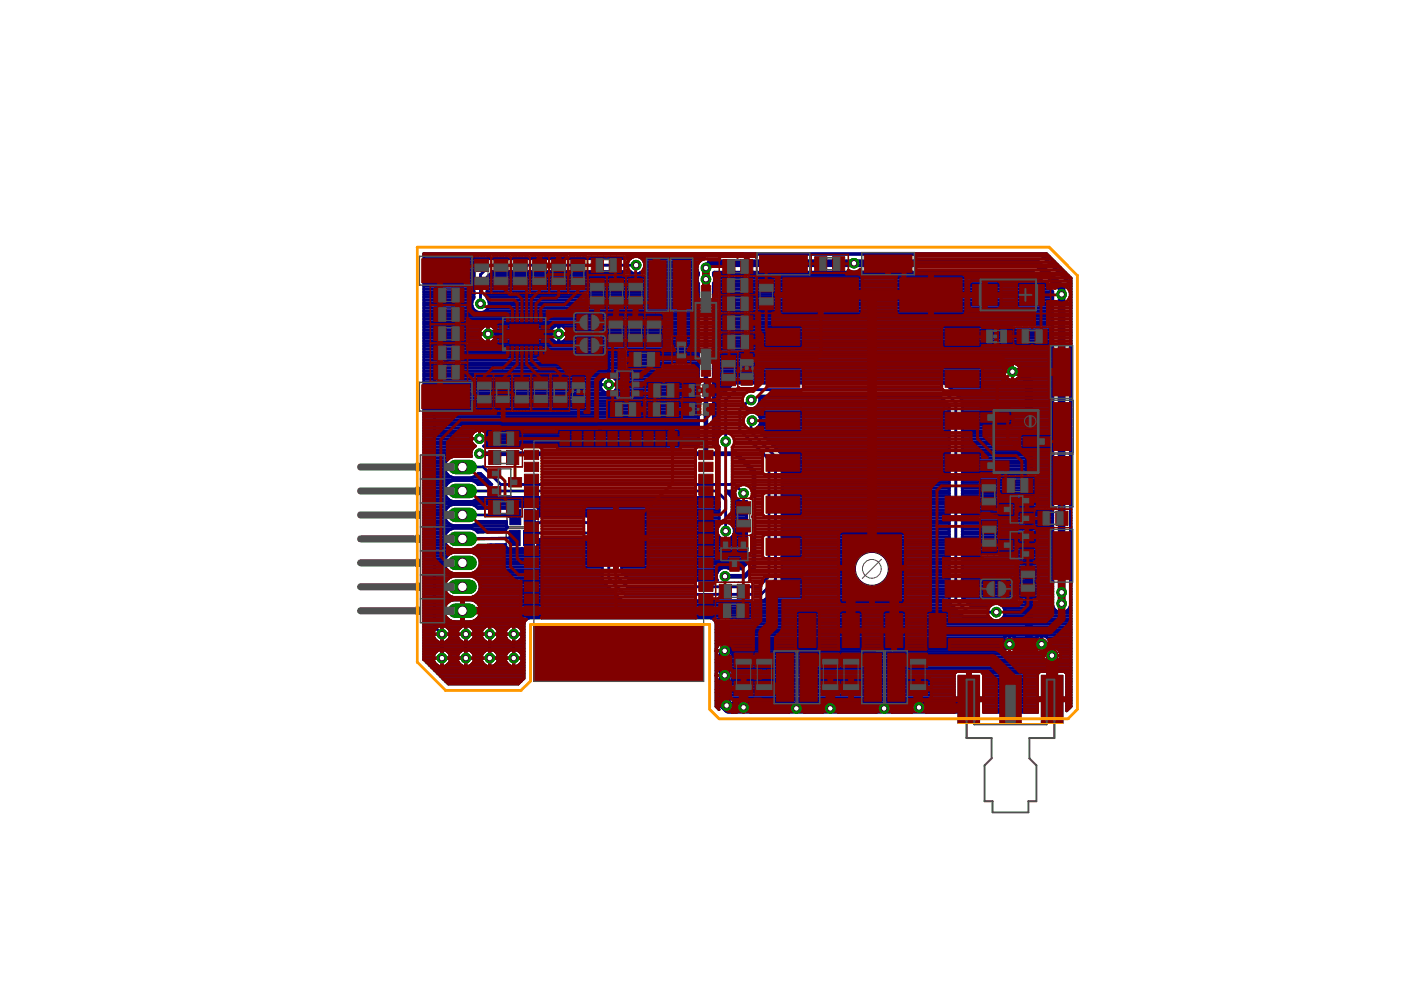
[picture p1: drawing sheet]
<svg xmlns="http://www.w3.org/2000/svg" width="297mm" height="210mm" viewBox="0 0 297 210" stroke-linecap="round" stroke-linejoin="round" font-family="sans-serif">
<path d="M107.4 112.2l.4-.2 5.9 .1 .2 .4-.1 3.4-.4 .2-5.9-.1-.2-.4zM107.6 114.1h1M107.7 107.7h6.2l.2 .4-.1 3.4-.4 .2-5.9-.1-.2-.4v-3.1zM107.7 109.7h1.1M112.7 114.1h1M112.8 109.7h1" fill="none" stroke="#505050" stroke-width=".32"/>
<g fill="#505050" stroke="#505050" stroke-width=".21">
<path d="M109 113l.6-.4 .5-.1v3.1a1.54 1.54 0 0 1-1.4-1 1.54 1.54 0 0 1 .3-1.6z" fill-rule="evenodd"/>
<path d="M111.1 112.5a1.52 1.52 0 0 1 1.6 1.6 1.52 1.52 0 0 1-1.6 1.5z" fill-rule="evenodd"/>
<path d="M109.2 108.6l.6-.4 .5-.1v3.1a1.53 1.53 0 0 1-1.4-1 1.53 1.53 0 0 1 .3-1.6z" fill-rule="evenodd"/>
<path d="M111.3 108.1a1.52 1.52 0 0 1 1.5 1.6 1.52 1.52 0 0 1-1.5 1.5z" fill-rule="evenodd"/>
</g>
<g fill="#000080" stroke="#000080" stroke-width=".21">
<path d="M113.2 132.5h36v12h-36z"/>
<path d="M107.9 112.5h2.4v3.2h-2.4z"/>
<path d="M111 112.5h2.3v3.2h-2.3z"/>
<path d="M108.1 108.1h2.3v3.2h-2.3z"/>
<path d="M111.1 108.1h2.4v3.2h-2.4z"/>
<path d="M220.8 143.2h4.6v10.2h-4.6z"/>
<path d="M203.1 143.2h4.6v10.2h-4.6z"/>
</g>
<path d="M149.7 56.8v39.4M101.7 96.2h54.4l3.8 3.8v20.2l-2 2h-4.2" fill="none" stroke="#000080" stroke-width="1"/>
<path d="M149.7 56.8l1-1h69.1l5.3 5.2v67M214.7 78.8h1.5l1.9 1.9v55.8l.1 .1" fill="none" stroke="#000080" stroke-width="1.6"/>
<g fill="none" stroke="#000080" stroke-width=".61">
<path d="M89.9 59.6h10.6M89.9 59h10.6M89.9 58.4h10.6M89.9 57.8h10.6M89.9 57.3h11M89.9 56.7h11.6M89.9 56.1h12.2M89.9 55.5h12.7M89.9 54.9h13.5M89.9 54.4h59.6M103.3 59.6h44.5M103.3 59h44.5"/>
<path d="M103.6 58.4h44.4M104.2 57.8h29.8M134.9 56.2h-31l-2 2v6.2M135.7 57.8h12.3M136.2 54.9h12.7M136.4 57.2a1.83 1.83 0 0 0-.3-2.4 1.83 1.83 0 0 0-2.4 0h-30.1l-.5 .3-2 1.9-.6 .9v5.3l-.4 .9v.7M136.4 57.2a1.77 1.77 0 0 1-2.7 .4h-29.3l-1.1 1.2v4.4l.4 .9v.7M136.4 57.3h11.4M136.5 55.5h11.8M136.7 56.7h11.1M136.7 56.1h11.2M147.8 59.6v-.8a1.38 1.38 0 0 0 0-1.6v-.8l.3-.6 1.5-1.6 .7-.3h69.9l.7 .3 5.8 5.8 .2 .7"/>
<path d="M147.8 59.6l.3 .6M151.3 58.4h68.5M151.3 57.8h67.9M151.5 59.6v-.8l-.3-.5v-.4l.2-.2h67.7l4.1 4.1v66.6a1.91 1.91 0 0 0 1.9 1.5 1.91 1.91 0 0 0 1.8-1.5v-67.7M151.5 59.6l-.3 .6M151.5 59.6h69.4M151.5 59h68.8M221 54.4h1.4M221.6 54.9h1.4M222.2 55.5h1.4M222.8 56.1h1.4M223.4 56.7h1.3"/>
<path d="M223.9 57.3h1.4M224.5 57.8h1.4M225.1 58.4h1.4M225.7 59h1.4M226.3 59.6h.8M227.1 59l-5.2-5.2h-132v86l5.1 5.2h14.9l1.2-1.2v-11.7l.6-.9 .5-.2h38.5l.5 .2 .6 .9v17.7l.6 .6a1.82 1.82 0 0 1 1.2-2.6 1.82 1.82 0 0 1 2.3 1.8 1.83 1.83 0 0 1 2.4-1.3 1.83 1.83 0 0 1 1 2.6M227.1 59v90.8l-.9 .9v-2.1h-2.8v-6.2h2.1l.4 .1 .2 .4 .1 5.1M89.9 79.8h38.8M89.9 79.2h58.2M89.9 78.6h58.2M89.9 78h58.2M89.9 77.5h58.2"/>
<path d="M89.9 76.9h58.2M89.9 76.3h58.2M89.9 75.7h58.2M89.9 75.2h58.2M89.9 74.6h58.2M89.9 74h58.2M89.9 73.4h58.2M89.9 72.8h58.2M89.9 72.3h12.5M89.9 71.7h12M89.9 71.1h11.8M89.9 70.5h11.8"/>
<path d="M89.9 70h12M89.9 69.4h12.4M89.9 68.8h58.2M89.9 68.2h58.2M89.9 67.6h58.2M89.9 67.1h58.2M89.9 66.5h58.2M89.9 65.9h10.9M89.9 65.3h10.4M89.9 64.7h10.2M89.9 64.2h10.2M89.9 63.6h10.3"/>
<path d="M89.9 63h10.6M89.9 62.4h10.6M89.9 61.9h10.6M89.9 61.3h10.6M89.9 60.7h10.6M89.9 60.1h10.6M100.1 64.8l.2 .6 .5 .6M100.8 66l.7 .2h.7l.7-.2M101.9 70a1.83 1.83 0 0 0 1.6 2.6 1.83 1.83 0 0 0 1.6-2.6M103 65.9h45.1M103.3 63h44.8M103.3 62.4h44.8"/>
<path d="M103.3 61.9h44.8M103.3 61.3h44.8M103.3 60.7h44.8M103.3 60.1h44.8M103.5 69v3.6M103.5 72.3h.1M103.5 71.7h.1M103.5 71.1h.1M103.5 70.5h.1M103.5 70h.1M103.5 69.4h.1M103.5 65.3h44.6"/>
<path d="M103.5 63.6h44.6M103.7 64.8l-.3 .6-.5 .6M103.7 64.7h44.4M103.7 64.2h44.4M104.6 72.3h12.8M104.6 69.4h12.7M104.6 69.4a1.8 1.8 0 0 0-2.7 .6M104.6 69.4l.5 .6M105.1 71.7h11.8M105.1 70h11.8M105.3 71.1h11.4M105.3 70.5h11.4"/>
<path d="M116.9 70a1.81 1.81 0 0 1 3.2 0M116.9 70a1.82 1.82 0 0 0 1.6 2.6 1.82 1.82 0 0 0 1.6-2.6M118.5 69v3.6M118.5 72.3h.1M118.5 71.7h.1M118.5 71.1h.1M118.5 70.5h.1M118.5 70h.1M118.5 69.4h.1M119.6 72.3h28.5M119.6 69.4h28.5M120.1 71.7h28"/>
<path d="M120.1 70h28M120.3 71.1h27.8M120.3 70.5h27.8M129.4 79.8h18.7M148.1 60.2v34.4h-45.5l.8-1.1v-1M151.2 79.8h61.9M151.2 60.2v34.4h1.1a1.75 1.75 0 0 1 .2-2.2v-7.9l.2-.5 2.6-2.6 .5-.2h44.3l.5 .2 3.2 3.2 .2 .5v41.5l1.8 1.8h4.2a1.83 1.83 0 0 1 3.1 1M151.2 79.2h61.7M151.2 78.6h61.6M151.2 78h61.8M151.2 77.5h62.2M151.2 76.9h72"/>
<path d="M151.2 76.3h72M151.2 75.7h72M151.2 75.2h72M151.2 74.6h72M151.2 74h72M151.2 73.4h72M151.2 72.8h72M151.2 72.3h72M151.2 71.7h72M151.2 71.1h72M151.2 70.5h72M151.2 70h72"/>
<path d="M151.2 69.4h72M151.2 68.8h72M151.2 68.2h72M151.2 67.6h72M151.2 67.1h72M151.2 66.5h72M151.2 65.9h72M151.2 65.3h72M151.2 64.7h72M151.2 64.2h72M151.2 63.6h72M151.2 63h72"/>
<path d="M151.2 62.4h72M151.2 61.9h72M151.2 61.3h71.5M151.2 60.7h70.9M151.2 60.1h70.3M212.8 78.8h3.7M214.7 79.8h.1M214.7 77v3.6M214.7 79.2h.1M214.7 78.6h.1M214.7 78h.1M214.7 77.5h.1"/>
<path d="M215.9 77.5h7.3M216.2 79.8h7M216.3 78h6.9M216.4 79.2h6.8M216.5 78.6h6.7M226.7 60.1h.4M226.9 79.8h.2M226.9 79.2h.2M226.9 78.6h.2M226.9 78h.2M226.9 77.5h.2M226.9 76.9h.2"/>
<path d="M226.9 76.3h.2M226.9 75.7h.2M226.9 75.2h.2M226.9 74.6h.2M226.9 74h.2M226.9 73.4h.2M226.9 72.8h.2M226.9 72.3h.2M226.9 71.7h.2M226.9 71.1h.2M226.9 70.5h.2M226.9 70h.2"/>
<path d="M226.9 69.4h.2M226.9 68.8h.2M226.9 68.2h.2M226.9 67.6h.2M226.9 67.1h.2M226.9 66.5h.2M226.9 65.9h.2M226.9 65.3h.2M226.9 64.7h.2M226.9 64.2h.2M226.9 63.6h.2M226.9 63h.2"/>
<path d="M226.9 62.4h.2M226.9 61.9h.2M226.9 61.3h.2M226.9 60.7h.2M89.9 100h4.6M89.9 99.4h4.4M89.9 98.8h4.4M89.9 98.3h4.5M89.9 97.7h4.8M89.9 97.1h5.4M89.9 96.5h10M89.9 95.9h10"/>
<path d="M89.9 95.4h10.2M89.9 94.8h10.6M89.9 94.2h10.4M89.9 93.6h10.1M89.9 93.1h10M89.9 92.5h10M89.9 91.9h10.3M89.9 91.3h11.1M89.9 90.8h58.2M89.9 90.2h58.2M89.9 89.6h58.2M89.9 89h58.2"/>
<path d="M89.9 88.4h58.2M89.9 87.9h58.2M89.9 87.3h58.2M89.9 86.7h58.2M89.9 86.1h58.2M89.9 85.6h58.2M89.9 85h58.2M89.9 84.4h58.2M89.9 83.8h58.2M89.9 83.2h38.5M89.9 82.7h37.7M89.9 82.1h37.4"/>
<path d="M89.9 81.5h37.4M89.9 80.9h37.5M89.9 80.3h37.8M94.3 99.5l.3 .8 .6 .6 .9 .4h3.9l.8-.4 .6-.5h.5l2.4 2.3h-3l-.5-.5-.8-.3h-3.9a2.27 2.27 0 0 0-1.9 2.2 2.27 2.27 0 0 0 1.9 2.2M98 99h4.5l3.7 3.7h49.6l1.8 1.9M98 99h.1M99.9 93h25.4l3.8-3.8v-13.8l-4.6-4.6h-24l-8.4 8.4v53.6l1.6 1.7M99.9 92.5a1.82 1.82 0 0 1 1.8-1.3 1.82 1.82 0 0 1 1.7 1.3M99.9 92.5v1l.4 .7M100.3 94.2l.5 .4a1.75 1.75 0 0 0-.9 2.2h-3.8a2.25 2.25 0 0 0-1.8 2.7M101.7 91.2v1.8M101.7 92.5h.1"/>
<path d="M101.7 91.9h.1M101.7 91.3h.1M102.4 91.3h45.7M103 94.2h45.1M103.1 91.9h45M103.4 93.6h44.7M103.4 92.5h44.7M103.5 93.1h44.6M127.3 81.6h3.6M127.3 82.1a1.83 1.83 0 0 1 1.8-2.4 1.83 1.83 0 0 1 1.7 2.4M127.3 82.1a1.83 1.83 0 0 0 1.8 1.3 1.83 1.83 0 0 0 1.7-1.3M129.1 83.2h.1"/>
<path d="M129.1 82.7h.1M129.1 82.1h.1M129.1 81.5h.1M129.1 80.9h.1M129.1 80.3h.1M129.8 83.2h18.3M130.4 80.3h17.7M130.5 82.7h17.6M130.8 80.9h17.3M130.8 82.1h17.3M130.9 81.5h17.2M151.2 94.2h.9"/>
<path d="M151.2 93.6h.8M151.2 93.1h.9M151.2 92.5h1.2M151.2 91.9h1.3M151.2 91.3h1.3M151.2 90.8h1.3M151.2 90.2h1.3M151.2 89.6h1.3M151.2 89h1.3M151.2 88.4h1.3M151.2 87.9h1.3M151.2 87.3h1.3"/>
<path d="M151.2 86.7h1.3M151.2 86.1h1.3M151.2 85.6h1.3M151.2 85h1.3M151.2 84.4h1.3M151.2 83.8h1.7M151.2 83.2h2.3M151.2 82.7h2.9M151.2 82.1h3.4M151.2 81.5h4M151.2 80.9h72M151.2 80.3h62.5"/>
<path d="M153.9 93.6v-8.8l2.2-2.2h43.8l2.7 2.8v41.8l2.7 2.6h5.9M158.3 87.3h43M158.9 86.7h42.4M159.3 84.8h-.4l-2 2v4.4l6.1 6.2v24.8l-2.2 2.2h-27.8l-2.6-2.6v-6.6l-4.4-4.4h-12.7v-.2l-1-.9M159.4 89.2l-.2 .2v2.2l5.2 5.2v26.2l-3 3h-28.9l-3.4-3.4v-6.8l-2.8-2.8h-13.4l-.7 .7v.4M160.5 86.1h40.8M160.6 90.8h40.7M160.7 87.9h40.6M160.9 91.3h40.4M160.9 85.6h40M161 90.2h40.3M161.1 84.4h38.6"/>
<path d="M161.1 85h39.2M161.1 88.4h40.2M161.3 89.6a1.83 1.83 0 0 0-.9-2 1.83 1.83 0 0 0-2.2 .3v-.5l.8-.8a1.83 1.83 0 0 0 1.8-.7 1.83 1.83 0 0 0 .1-1.9h38.4l2 2v41.5l.2 .5 3 3 .5 .2M161.3 89.6l-.3 .6-.4 .4v.5l5 5 .2 .5v26.6l-.2 .5-3.4 3.5M161.3 89.6h40M161.3 89h40M161.4 91.9h39.9M162 92.5h39.3M162.6 93.1h38.7M163.2 93.6h38.1M163.7 94.2h37.6M164.3 94.8h37"/>
<path d="M164.9 95.4h36.4M165.5 95.9h35.8M165.8 96.5h35.5M165.8 100h35.5M165.8 99.4h35.5M165.8 98.8h35.5M165.8 98.3h35.5M165.8 97.7h35.5M165.8 97.1h35.5M200.7 81.5h22.5M201 81.8v.1M201.3 82.1h21.9"/>
<path d="M201.8 82.7h21.4M202.4 83.2h20.8M203 83.8h20.2M203.6 84.4h19.6M203.9 85h19.3M204 100h19.2M204 99.4h19.2M204 98.8h19.2M204 98.3h19.2M204 97.7h19.2M204 97.1h19.2M204 96.5h19.2"/>
<path d="M204 95.9h19.2M204 95.4h19.2M204 94.8h19.2M204 94.2h19.2M204 93.6h19.2M204 93.1h19.2M204 92.5h19.2M204 91.9h19.2M204 91.3h19.2M204 90.8h19.2M204 90.2h19.2M204 89.6h19.2"/>
<path d="M204 89h19.2M204 88.4h19.2M204 87.9h19.2M204 87.3h19.2M204 86.7h19.2M204 86.1h19.2M204 85.6h19.2M214.7 80.3h.1M215.6 80.3h7.6M226.9 100h.2M226.9 99.4h.2M226.9 98.8h.2"/>
<path d="M226.9 98.3h.2M226.9 97.7h.2M226.9 97.1h.2M226.9 96.5h.2M226.9 95.9h.2M226.9 95.4h.2M226.9 94.8h.2M226.9 94.2h.2M226.9 93.6h.2M226.9 93.1h.2M226.9 92.5h.2M226.9 91.9h.2"/>
<path d="M226.9 91.3h.2M226.9 90.8h.2M226.9 90.2h.2M226.9 89.6h.2M226.9 89h.2M226.9 88.4h.2M226.9 87.9h.2M226.9 87.3h.2M226.9 86.7h.2M226.9 86.1h.2M226.9 85.6h.2M226.9 85h.2"/>
<path d="M226.9 84.4h.2M226.9 83.8h.2M226.9 83.2h.2M226.9 82.7h.2M226.9 82.1h.2M226.9 81.5h.2M226.9 80.9h.2M226.9 80.3h.2M89.9 106.3h62.4M89.9 114.4h4.4M89.9 119.6h4.4M89.9 119.1h4.4"/>
<path d="M89.9 118.5h4.5M89.9 117.9h4.9M89.9 117.3h5.6M89.9 116.8h37.8M89.9 116.2h5.4M89.9 115.6h4.8M89.9 115h4.5M89.9 113.9h4.4M89.9 113.3h4.6M89.9 112.7h5M89.9 112.1h5.9M89.9 111.5h17.5"/>
<path d="M89.9 111h5.2M89.9 110.4h4.7M89.9 109.8h4.5M89.9 109.2h4.4M89.9 108.7h4.4M89.9 108.1h4.7M89.9 107.5h5.1M89.9 106.9h62.6M89.9 105.8h5.1M89.9 105.2h4.7M89.9 104.6h4.4M89.9 104h4.4"/>
<path d="M89.9 103.5h4.5M89.9 102.9h4.7M89.9 102.3h5.2M89.9 101.7h13.4M89.9 101.2h5.9M89.9 100.6h5M94.6 118.1l.6-.6 .9-.4h3.9a2.28 2.28 0 0 1 1.8 2.2 2.28 2.28 0 0 1-1.8 2.3h-3.9a2.29 2.29 0 0 1-1.5-3.5zM98 104.1h54l1.9 1.9v6.6M98 109.2h11.2l.1 .5M100 106.3l.8-.3 .5-.5h50.1l1.1 1.1v4.8a1.83 1.83 0 0 0 1 3M100.2 112.1h7.1M100.3 101.2h2.4"/>
<path d="M100.5 117.3h27.2M100.8 116.2h6.6M100.9 111h6.5M100.9 102.3h2.9M101 107.5h6.7M101 105.8h50.7M101.2 112.7h6M101.2 100.6h.9M101.3 117.9h26.4M101.5 115.6h5.7M101.6 118.5h26.1M101.8 119.6h25.9"/>
<path d="M101.8 119.1h25.9M107.2 112.7l-5.9 .1-.5-.4-.8-.4h-3.9a2.27 2.27 0 0 0-1.9 2.3 2.27 2.27 0 0 0 1.9 2.2h3.9l.8-.3 .6-.6 5.8-.1v.5l.5 .4h5.9l.4-.4v-1.6h11.7l2 2v6.5l.2 .5 3.8 3.8M107.4 111.5v-.9h-6.1l-.5 .5-.8 .3h-3.9a2.27 2.27 0 0 1-1.9-2.2 2.27 2.27 0 0 1 1.9-2.2h3.9l.8 .3 .5 .5h6.1l.4-.4h6l.4 .4v1.6h12.1l.5 .2 4.8 4.8M107.4 111.5l.2 .3-.4 .4v.5M109.1 114.1l-11.1 .2 5.7-.1M113.8 116.2h13.7M113.9 107.5h38.6M114 114.4h11.8M114 115.6h12.9M114 115h12.3M114.2 109.2h38.3M114.2 108.7h38.3"/>
<path d="M114.2 108.1h38.3M127 109.8h25.5M127.5 110.4h25M128.1 111h24.4M128.7 111.5h23.6M129.3 112.1h22.8M129.9 112.7h22.1M130.4 113.3h21.8M131 113.9h21.5M131.6 114.4h26.7M131.6 114.4l.2 .6v6.3l1.8 1.8h18.5l-.2-.5M131.8 119.6h26.4"/>
<path d="M131.8 119.1h26.5M131.8 118.5h26.5M131.8 117.9h26.5M131.8 117.3h26.5M131.8 116.8h26.5M131.8 116.2h26.5M131.8 115.6h26.5M131.8 115h26.5M154.4 104.6h1.3M155 105.2h.9M155.2 113.9h3.1M155.2 106.3h1.9"/>
<path d="M155.2 105.7v5.7a1.83 1.83 0 0 1-1 3M155.2 105.7l-.2-.5-1.1-1.1h1.3l.6 .6a1.79 1.79 0 0 0 2.5 1.6M155.2 111h3.1M155.2 110.4h3.1M155.2 109.8h3.1M155.2 109.2h3.1M155.2 108.7h3.1M155.2 108.1h3.1M155.2 107.5h3.1M155.2 106.9h3.1M155.2 105.8h1.1M155.4 111.5h2.9"/>
<path d="M155.6 113.3h2.7M155.6 112.1h2.7M155.7 112.7h2.6M158.2 106.3h.1M158.3 106.3v13.2l-1.1 1.1h-2.5a1.83 1.83 0 0 0-2.1 .1 1.83 1.83 0 0 0-.7 1.9M165.8 106.3h35.5M165.8 114.4h35.5M165.8 119.6h14.5M165.8 119.1h14.8M165.8 118.5h15M165.8 117.9h15.3M165.8 117.3h15.9"/>
<path d="M165.8 116.8h16.4M165.8 116.2h17.8M165.8 115.6h35.5M165.8 115h35.5M165.8 113.9h35.5M165.8 113.3h35.5M165.8 112.7h35.5M165.8 112.1h35.5M165.8 111.5h35.5M165.8 111h35.5M165.8 110.4h35.5M165.8 109.8h35.5"/>
<path d="M165.8 109.2h35.5M165.8 108.7h35.5M165.8 108.1h35.5M165.8 107.5h35.5M165.8 106.9h35.5M165.8 105.8h35.5M165.8 105.2h35.5M165.8 104.6h35.5M165.8 104h35.5M165.8 103.5h35.5M165.8 102.9h35.5M165.8 102.3h35.5"/>
<path d="M165.8 101.7h35.5M165.8 101.2h35.5M165.8 100.6h35.5M186.1 116.2h15.2M187.5 116.8h13.8M188 117.3h13.3M188.6 117.9h12.7M188.9 118.5h12.4M189.1 119.1h12.2M189.4 119.6h11.9M204 106.3h19.2M204 114.4h19.2"/>
<path d="M204 119.6h19.2M204 119.1h19.2M204 118.5h19.2M204 117.9h19.2M204 117.3h19.2M204 116.8h19.2M204 116.2h19.2M204 115.6h19.2M204 115h19.2M204 113.9h19.2M204 113.3h19.2M204 112.7h19.2"/>
<path d="M204 112.1h19.2M204 111.5h19.2M204 111h19.2M204 110.4h19.2M204 109.8h19.2M204 109.2h19.2M204 108.7h19.2M204 108.1h19.2M204 107.5h19.2M204 106.9h19.2M204 105.8h19.2M204 105.2h19.2"/>
<path d="M204 104.6h19.2M204 104h19.2M204 103.5h19.2M204 102.9h19.2M204 102.3h19.2M204 101.7h19.2M204 101.2h19.2M204 100.6h19.2M226.9 106.3h.2M226.9 114.4h.2M226.9 119.6h.2M226.9 119.1h.2"/>
<path d="M226.9 118.5h.2M226.9 117.9h.2M226.9 117.3h.2M226.9 116.8h.2M226.9 116.2h.2M226.9 115.6h.2M226.9 115h.2M226.9 113.9h.2M226.9 113.3h.2M226.9 112.7h.2M226.9 112.1h.2M226.9 111.5h.2"/>
<path d="M226.9 111h.2M226.9 110.4h.2M226.9 109.8h.2M226.9 109.2h.2M226.9 108.7h.2M226.9 108.1h.2M226.9 107.5h.2M226.9 106.9h.2M226.9 105.8h.2M226.9 105.2h.2M226.9 104.6h.2M226.9 104h.2"/>
<path d="M226.9 103.5h.2M226.9 102.9h.2M226.9 102.3h.2M226.9 101.7h.2M226.9 101.2h.2M226.9 100.6h.2M89.9 127.1h41.8M89.9 131.2h5M89.9 139.3h2M89.9 138.7h2.2M89.9 138.1h2.6M89.9 137.5h21.2"/>
<path d="M89.9 137h21.2M89.9 136.4h21.2M89.9 135.8h2.6M89.9 135.2h2.2M89.9 134.7h2M89.9 134.1h2M89.9 133.5h2.2M89.9 132.9h2.8M89.9 132.4h21.2M89.9 131.8h6M89.9 130.6h4.6M89.9 130h4.3"/>
<path d="M89.9 129.5h7.9M89.9 128.9h4.4M89.9 128.3h4.6M89.9 127.7h5.1M89.9 126.6h6M89.9 126h5M89.9 125.4h4.6M89.9 124.8h4.4M89.9 124.3h4.4M89.9 123.7h4.5M89.9 123.1h4.8M89.9 122.5h5.3"/>
<path d="M89.9 121.9h37.8M89.9 121.4h5.7M89.9 120.8h4.9M89.9 120.2h4.5M89.9 139.9h2M91.9 139.5h3.6M91.9 134.5h3.6M93.7 132.6v8.8M93.7 139.9h.1M93.7 139.3h.1M93.7 138.7h.1M93.7 138.1h.1"/>
<path d="M93.7 135.8h.1M93.7 135.2h.1M93.7 134.7h.1M93.7 134.1h.1M93.7 133.5h.1M93.7 132.9h.1M94.2 130v-.3h7.7l-.1 .3M94.7 132.9h3.1M94.9 138.1h2.7M94.9 135.8h2.7M95 127.7l-.5 .6-.3 1h7.7l-.3-1-.5-.6M95.2 122.5a2.27 2.27 0 0 0-.9 2.4 2.27 2.27 0 0 0 1.8 1.8h3.9a2.28 2.28 0 0 0 1.8-1.8 2.28 2.28 0 0 0-1-2.4"/>
<path d="M95.2 122.5l.9-.3h3.9l.8 .3M95.2 133.5h2M95.3 138.7h1.9M95.3 135.2h1.8M95.5 139.9h1.5M95.5 134.1h1.5M95.5 139.3h1.5M95.5 134.7h1.5M96.3 127.2l-.7 .1-.6 .4M97 139.5h3.6M97 134.5h3.6M97.6 138.1l1-.4 .7 .1 .6 .3"/>
<path d="M97.6 138.1a1.83 1.83 0 0 0-.2 2.7 1.83 1.83 0 0 0 2.7 0 1.83 1.83 0 0 0-.2-2.7M97.8 127.2v4.6a3.4 3.4 0 0 1-2.5-.3l-.6-.5-.5-1M97.8 131.2h.4M97.8 131.8h.4M97.8 130.6h.4M97.8 130h.4M97.8 128.9h.4M97.8 128.3h.4M97.8 127.7h.4M98.2 127.2v4.6a3.4 3.4 0 0 0 2.6-.3l.5-.5 .5-1M98.2 129.5h104.8M98.8 132.6v8.8"/>
<path d="M98.8 139.9h.1M98.8 139.3h.1M98.8 138.7h.1M98.8 138.1h.1M98.8 135.8h.1M98.8 135.2h.1M98.8 134.7h.1M98.8 134.1h.1M98.8 133.5h.1M98.8 132.9h.1M99.7 127.2l.8 .1 .6 .4M99.8 132.9h3.1"/>
<path d="M99.9 138.1h2.8M100 135.8h2.6M100.1 131.8h11.2M100.2 126.6h30.9M100.3 133.5h2M100.4 138.7h1.8M100.4 135.2h1.8M100.5 121.4h27.2M100.6 139.9h1.5M100.6 134.1h1.5M100.6 139.3h1.4M100.6 134.7h1.4"/>
<path d="M100.8 122.5h26.9M101.1 127.7h100.3M101.1 126h29.4M101.2 131.2h10.6M101.3 120.8h26.4M101.4 123.1h26.4M101.6 125.4h28.3M101.6 128.3h100.2M101.6 130.6h102.5M101.6 120.2h26.1M101.7 123.7h26.5M101.8 124.8h27.6"/>
<path d="M101.8 124.3h27M101.8 128.9h100.6M101.8 130h101.7M102 139.5h3.7M102 134.5h3.7M103.8 132.6v8.8M103.8 139.9h.1M103.8 139.3h.1M103.8 138.7h.1M103.8 138.1h.1M103.8 135.8h.1M103.8 135.2h.1"/>
<path d="M103.8 134.7h.1M103.8 134.1h.1M103.8 133.5h.1M103.8 132.9h.1M104.8 132.9h3.1M105 138.1h2.8M105.1 135.8h2.6M105.4 133.5h2M105.5 138.7h1.8M105.5 135.2h1.8M105.6 139.9h1.5M105.6 134.1h1.5"/>
<path d="M105.7 139.3h1.4M105.7 134.7h1.4M107.1 139.5h3.6M107.1 134.5h3.6M107.8 138.1l1-.4 .7 .1 .6 .3M107.8 138.1a1.83 1.83 0 0 0-.2 2.7 1.83 1.83 0 0 0 2.7 0 1.83 1.83 0 0 0-.2-2.7M108.9 132.6v8.8M108.9 139.9h.1M108.9 139.3h.1M108.9 138.7h.1M108.9 138.1h.1M108.9 135.8h.1"/>
<path d="M108.9 135.2h.1M108.9 134.7h.1M108.9 134.1h.1M108.9 133.5h.1M108.9 132.9h.1M109.9 132.9h1.2M110.1 138.1h1M110.2 135.8h.9M110.5 133.5h.6M110.6 138.7h.5M110.6 135.2h.5M110.7 134.1h.4"/>
<path d="M110.7 139.9h.4M110.7 139.3h.4M110.7 134.7h.4M131.7 127.2l.5 .2h29.5l.5-.2M131.8 120.8h20.7M131.8 120.2h25.8M131.9 121.4h20.2M132.5 121.9h19.4M133.1 122.5h18.8M151.7 131.8h75.4M151.8 139.9h69.6M151.8 139.3h.6"/>
<path d="M151.8 138.7h.2M151.8 138.1h.1M151.8 137.5h.1M151.8 137h.3M151.8 136.4h1M151.8 135.8h60.6M151.8 135.2h61M151.8 134.7h75.3M151.8 134.1h75.3M151.8 133.5h75.3M151.8 132.9h75.3M151.8 132.4h75.3"/>
<path d="M151.8 138h3.7M153.6 136.2v3.6M153.6 139.3h.1M153.6 138.7h.1M153.6 138.1h.1M153.6 137.5h.1M153.6 137h.1M153.6 136.4h.1M154.5 136.4h57.7M154.9 139.3h66.3M155.2 137h57.1M155.3 138.7h65.9"/>
<path d="M155.4 137.5h57.1M155.5 138.1h57.6M162.2 127.1h39.1M162.8 126.6h38.5M163.3 126h38M163.9 125.4h37.4M164.5 124.8h18.7M165.1 124.3h17M165.6 123.7h15.9M165.8 123.1h15.2M165.8 122.5h14.9M165.8 121.9h14.7"/>
<path d="M165.8 121.4h14.5M165.8 120.8h14.5M165.8 120.2h14.5M186.5 124.8h14.8M187.6 124.3h13.7M188.2 123.7h13.1M188.7 123.1h12.6M189 122.5h12.3M189.2 121.9h12.1M189.4 121.4h11.9M189.4 120.8h11.9M189.4 120.2h11.9"/>
<path d="M204 126.6h19.2M204 126h19.2M204 125.4h19.2M204 124.8h19.2M204 124.3h19.2M204 123.7h19.2M204 123.1h19.2M204 122.5h19.2M204 121.9h19.2M204 121.4h19.2M204 120.8h19.2M204 120.2h19.2"/>
<path d="M204.5 127.1h18.7M205.1 127.7h18.1M205.7 128.3h4.5M212.2 136.6h3.7M212.3 128.3h10.9M212.4 131.2h14.7M212.8 128.9h10.6M212.9 130.6h14.2M213.1 129.4a1.84 1.84 0 0 1-.9 2 1.84 1.84 0 0 1-2.1-.2h-59M213.1 130h14M213.1 129.5h10.8M214 134.8v3.6"/>
<path d="M214 138.1h.1M214 137.5h.1M214 137h.1M214 136.4h.1M214 135.8h.1M214 135.2h.1M215 138.1h4.9M215.3 135.2h4.3M215.6 137.5h3.7M215.7 135.8h3.5M215.8 137h3.3M215.9 136.4h3.1"/>
<path d="M219 136.6h3.7M219.4 135.4a1.82 1.82 0 0 1 2.4-.4 1.82 1.82 0 0 1 .7 2.2 1.82 1.82 0 0 1 2.4 1.7 1.82 1.82 0 0 1-2.1 1.9 1.82 1.82 0 0 1-1.5-2.5 1.82 1.82 0 0 1-2-.7 1.82 1.82 0 0 1 .1-2.2zM220.8 134.8v3.6M220.8 138.1h.1M220.8 137.5h.1M220.8 137h.1M220.8 136.4h.1M220.8 135.8h.1M220.8 135.2h.1M221.2 139h3.7M222.1 135.2h5M222.5 135.8h4.6"/>
<path d="M222.6 137h4.5M222.7 136.4h4.4M223 137.2v3.6M223 139.9h.1M223 139.3h.1M223 138.7h.1M223 138.1h.1M223 137.5h.1M224.2 137.5h2.9M224.6 139.9h2.5M224.6 138.1h2.5M224.8 139.3h2.3"/>
<path d="M224.8 138.7h2.3M226.3 129.5h.8M226.7 128.9h.4M226.9 127.1h.2M226.9 128.3h.2M226.9 127.7h.2M226.9 126.6h.2M226.9 126h.2M226.9 125.4h.2M226.9 124.8h.2M226.9 124.3h.2M226.9 123.7h.2"/>
<path d="M226.9 123.1h.2M226.9 122.5h.2M226.9 121.9h.2M226.9 121.4h.2M226.9 120.8h.2M226.9 120.2h.2M90.5 140.4h1.6M91 141h1.6M91.6 141.6h19.5M92.2 142.2h18.9M92.8 142.7h18.3M93.3 143.3h17.8"/>
<path d="M93.7 141h.1M93.7 140.4h.1M93.9 143.9h17.1M94.5 144.5h15.9M94.8 141h2.9M95.3 140.4h1.9M98.8 141h.1M98.8 140.4h.1M99.8 141h3M100.4 140.4h1.9M103.8 141h.1M103.8 140.4h.1"/>
<path d="M104.9 141h3M105.4 140.4h1.9M108.9 141h.1M108.9 140.4h.1M110 141h1.1M110.5 140.4h.6M151.8 148h1.5M151.8 149.7h.4M151.8 149.1h.5M151.8 148.5h.8M151.8 147.4h50.5M151.8 146.8h50.5"/>
<path d="M151.8 146.2h50.5M151.8 145.6h50.5M151.8 145.1h50.5M151.8 144.5h.6M151.8 143.9h.2M151.8 143.3h.1M151.8 142.7h.1M151.8 142.2h.3M151.8 141.6h1M151.8 141h75.3M151.8 140.4h70.1M151.8 143.2h3.7"/>
<path d="M152.2 149.6h3.7M152.3 150.3h.1M153.6 141.4v3.6M153.6 144.5h.1M153.6 143.9h.1M153.6 143.3h.1M153.6 142.7h.1M153.6 142.2h.1M153.6 141.6h.1M154.1 147.8v1.8M154.1 148h.1M154.1 149.1h.1"/>
<path d="M154.1 148.5h.1M154.5 141.6h72.6M154.8 148h72.3M154.9 144.5h47.4M155.2 142.2h71.9M155.3 143.9h47M155.4 150.8h.6M155.4 142.7h47M155.5 143.3h46.8M155.5 148.5h1.1M155.7 150.3h.2M155.8 149.1h.3"/>
<path d="M155.8 150h3.7M155.8 150l.3 1h-.9zM157.6 148.2v1.8M157.6 149.7h.1M157.6 149.1h.1M157.6 148.5h.1M158.7 148.5h9.4M159.3 149.1h8.1M159.3 150.8h7.9M159.4 150.3h7.6M159.4 149.7h7.7M167 150.2h3.7"/>
<path d="M167.1 149.7l-.1 .7 .2 .6h-8l.1-.1M167.1 149.7a1.82 1.82 0 0 1 1.8-1.3 1.82 1.82 0 0 1 1.7 1.3M168.8 148.4v1.8M168.8 149.7h.1M168.8 149.1h.1M168.8 148.5h.1M169.6 148.5h5.7M170.3 149.1h4.3M170.6 150.8h3.7M170.6 149.7l.1 .7-.2 .6h3.9l-.2-.6 .1-.7M170.6 149.7h3.7M170.7 150.3h3.5"/>
<path d="M174.2 150.2h3.7M174.3 149.7a1.82 1.82 0 0 1 1.8-1.3 1.82 1.82 0 0 1 1.7 1.3M176 148.4v1.8M176 149.7h.1M176 149.1h.1M176 148.5h.1M176.8 148.5h9.9M177.5 149.1h8.5M177.8 150.8h7.9M177.8 149.7l.1 .7-.2 .6h8.1l-.2-.6 .1-.7M177.8 149.7h7.9M177.9 150.3h7.7"/>
<path d="M185.6 150.2h3.7M185.7 149.7a1.83 1.83 0 0 1 2.4-1.2 1.83 1.83 0 0 1 1 2.5h4.2l-.1-.1M187.5 148.4v1.8M187.5 149.7h.1M187.5 149.1h.1M187.5 148.5h.1M188.2 148.5h5.6M188.9 149.1h4.4M189.1 150.8h4.1M189.2 149.7h3.9M189.3 150.3h3.7M193 150h3.7"/>
<path d="M194.8 148.2v1.8M194.8 149.7h.1M194.8 149.1h.1M194.8 148.5h.1M195.9 148.5h9.2M196.4 149.1h5.9M196.5 150.8h5.8M196.6 150.3h5.7M196.6 149.7h5.7M202.3 148l.1-5.1 .6-.5h2.1v6.2h-2.8v2.4h-6a1.83 1.83 0 0 0-1.4-2.8 1.83 1.83 0 0 0-1.7 2.7M205.1 147.4h.6M205.1 146.8h.6"/>
<path d="M205.1 146.2h.6M205.1 145.6h.6M205.1 145.1h.6M205.1 144.5h.6M205.1 143.9h.6M205.1 143.3h.6M205.1 142.7h.6M205.7 148.5h17.1M208.4 142.7h11.7M208.5 148l-.1-5.1-.2-.4-.4-.1h-2.1v6.2h2.8v2.4h11.5v-2.4h2.8v-6.2h-2.1l-.7 .5v5.1M208.5 150.8h11.5M208.5 150.3h11.5"/>
<path d="M208.5 149.7h11.5M208.5 149.1h11.5M208.5 147.4h11.5M208.5 146.8h11.5M208.5 146.2h11.5M208.5 145.6h11.5M208.5 145.1h11.5M208.5 144.5h11.5M208.5 143.9h11.5M208.5 143.3h11.5M222.8 147.4h.6M222.8 146.8h.6"/>
<path d="M222.8 146.2h.6M222.8 145.6h.6M222.8 145.1h.6M222.8 144.5h.6M222.8 143.9h.6M222.8 143.3h.6M222.8 142.7h.6M223 140.4h.1M223.4 148.5h3.7M224.2 140.4h2.9M226.1 142.7h1M226.2 150.3h.4"/>
<path d="M226.2 149.7h.9M226.2 149.1h.9M226.2 147.4h.9M226.2 146.8h.9M226.2 146.2h.9M226.2 145.6h.9M226.2 145.1h.9M226.2 144.5h.9M226.2 143.9h.9M226.2 143.3h.9"/>
<circle cx="214.6" cy="78.8" r="1.83"/>
<circle cx="93.7" cy="139.5" r="1.83"/>
<circle cx="93.7" cy="134.4" r="1.83"/>
<circle cx="98.8" cy="134.4" r="1.83"/>
<circle cx="103.8" cy="139.5" r="1.83"/>
<circle cx="103.9" cy="134.5" r="1.83"/>
<circle cx="108.9" cy="134.5" r="1.83"/>
<circle cx="153.7" cy="138" r="1.82"/>
<circle cx="184.8" cy="120.6" r="4.7"/>
<circle cx="214" cy="136.6" r="1.83"/>
<circle cx="153.7" cy="143.2" r="1.83"/>
</g>
<path d="M205.4 148.3l-1.8 1.8h-49.1l-.9-.9v-11l1.7-1.6h65.5l2.3 2.2v9.5" fill="none" stroke="#000080" stroke-width="2.5"/>
<path d="M96.5 129.5h3.1" fill="none" stroke="#008000" stroke-width="3"/>
<circle cx="98" cy="129.5" r="1.02" fill="#fff" stroke="#000" stroke-width=".21"/>
<path d="M96.5 124.4h3.1" fill="none" stroke="#008000" stroke-width="3"/>
<circle cx="98" cy="124.4" r="1.02" fill="#fff" stroke="#000" stroke-width=".21"/>
<path d="M96.5 119.3h3.1" fill="none" stroke="#008000" stroke-width="3"/>
<circle cx="98" cy="119.3" r="1.02" fill="#fff" stroke="#000" stroke-width=".21"/>
<path d="M96.5 114.3h3.1" fill="none" stroke="#008000" stroke-width="3"/>
<circle cx="98" cy="114.3" r="1.02" fill="#fff" stroke="#000" stroke-width=".21"/>
<path d="M96.5 109.2h3.1" fill="none" stroke="#008000" stroke-width="3"/>
<circle cx="98" cy="109.2" r="1.02" fill="#fff" stroke="#000" stroke-width=".21"/>
<path d="M96.5 104.1h3.1" fill="none" stroke="#008000" stroke-width="3"/>
<circle cx="98" cy="104.1" r="1.02" fill="#fff" stroke="#000" stroke-width=".21"/>
<path d="M96.5 99h3.1" fill="none" stroke="#008000" stroke-width="3"/>
<circle cx="98" cy="99" r="1.02" fill="#fff" stroke="#000" stroke-width=".21"/>
<circle cx="101.7" cy="96.2" r="1.02" fill="#008000" stroke="#008000" stroke-width=".21"/>
<circle cx="101.7" cy="96.2" r=".59" fill="#fff" stroke="#000" stroke-width=".21"/>
<circle cx="153.7" cy="122.2" r="1.02" fill="#008000" stroke="#008000" stroke-width=".21"/>
<circle cx="153.7" cy="122.2" r=".59" fill="#fff" stroke="#000" stroke-width=".21"/>
<circle cx="181.1" cy="55.8" r="1.02" fill="#008000" stroke="#008000" stroke-width=".21"/>
<circle cx="181.1" cy="55.8" r=".59" fill="#fff" stroke="#000" stroke-width=".21"/>
<circle cx="225.1" cy="128" r="1.02" fill="#008000" stroke="#008000" stroke-width=".21"/>
<circle cx="225.1" cy="128" r=".59" fill="#fff" stroke="#000" stroke-width=".21"/>
<circle cx="225.1" cy="125.6" r="1.02" fill="#008000" stroke="#008000" stroke-width=".21"/>
<circle cx="225.1" cy="125.6" r=".59" fill="#fff" stroke="#000" stroke-width=".21"/>
<circle cx="149.7" cy="59.2" r="1.02" fill="#008000" stroke="#008000" stroke-width=".21"/>
<circle cx="149.7" cy="59.2" r=".59" fill="#fff" stroke="#000" stroke-width=".21"/>
<circle cx="149.7" cy="56.8" r="1.02" fill="#008000" stroke="#008000" stroke-width=".21"/>
<circle cx="149.7" cy="56.8" r=".59" fill="#fff" stroke="#000" stroke-width=".21"/>
<circle cx="225.1" cy="62.4" r="1.02" fill="#008000" stroke="#008000" stroke-width=".21"/>
<circle cx="225.1" cy="62.4" r=".59" fill="#fff" stroke="#000" stroke-width=".21"/>
<circle cx="103.5" cy="70.8" r="1.02" fill="#008000" stroke="#008000" stroke-width=".21"/>
<circle cx="103.5" cy="70.8" r=".59" fill="#fff" stroke="#000" stroke-width=".21"/>
<circle cx="118.5" cy="70.8" r="1.02" fill="#008000" stroke="#008000" stroke-width=".21"/>
<circle cx="118.5" cy="70.8" r=".59" fill="#fff" stroke="#000" stroke-width=".21"/>
<circle cx="129.1" cy="81.6" r="1.02" fill="#008000" stroke="#008000" stroke-width=".21"/>
<circle cx="129.1" cy="81.6" r=".59" fill="#fff" stroke="#000" stroke-width=".21"/>
<circle cx="101.7" cy="93" r="1.02" fill="#008000" stroke="#008000" stroke-width=".21"/>
<circle cx="101.7" cy="93" r=".59" fill="#fff" stroke="#000" stroke-width=".21"/>
<circle cx="214.7" cy="78.8" r="1.02" fill="#008000" stroke="#008000" stroke-width=".21"/>
<circle cx="214.7" cy="78.8" r=".59" fill="#fff" stroke="#000" stroke-width=".21"/>
<circle cx="93.7" cy="134.5" r="1.02" fill="#008000" stroke="#008000" stroke-width=".21"/>
<circle cx="93.7" cy="134.5" r=".59" fill="#fff" stroke="#000" stroke-width=".21"/>
<circle cx="93.7" cy="139.5" r="1.02" fill="#008000" stroke="#008000" stroke-width=".21"/>
<circle cx="93.7" cy="139.5" r=".59" fill="#fff" stroke="#000" stroke-width=".21"/>
<circle cx="98.8" cy="139.5" r="1.02" fill="#008000" stroke="#008000" stroke-width=".21"/>
<circle cx="98.8" cy="139.5" r=".59" fill="#fff" stroke="#000" stroke-width=".21"/>
<circle cx="98.8" cy="134.5" r="1.02" fill="#008000" stroke="#008000" stroke-width=".21"/>
<circle cx="98.8" cy="134.5" r=".59" fill="#fff" stroke="#000" stroke-width=".21"/>
<circle cx="103.8" cy="134.5" r="1.02" fill="#008000" stroke="#008000" stroke-width=".21"/>
<circle cx="103.8" cy="134.5" r=".59" fill="#fff" stroke="#000" stroke-width=".21"/>
<circle cx="103.8" cy="139.5" r="1.02" fill="#008000" stroke="#008000" stroke-width=".21"/>
<circle cx="103.8" cy="139.5" r=".59" fill="#fff" stroke="#000" stroke-width=".21"/>
<circle cx="108.9" cy="139.5" r="1.02" fill="#008000" stroke="#008000" stroke-width=".21"/>
<circle cx="108.9" cy="139.5" r=".59" fill="#fff" stroke="#000" stroke-width=".21"/>
<circle cx="108.9" cy="134.5" r="1.02" fill="#008000" stroke="#008000" stroke-width=".21"/>
<circle cx="108.9" cy="134.5" r=".59" fill="#fff" stroke="#000" stroke-width=".21"/>
<circle cx="157.6" cy="150" r="1.02" fill="#008000" stroke="#008000" stroke-width=".21"/>
<circle cx="157.6" cy="150" r=".59" fill="#fff" stroke="#000" stroke-width=".21"/>
<circle cx="154.1" cy="149.6" r="1.02" fill="#008000" stroke="#008000" stroke-width=".21"/>
<circle cx="154.1" cy="149.6" r=".59" fill="#fff" stroke="#000" stroke-width=".21"/>
<circle cx="153.6" cy="143.2" r="1.02" fill="#008000" stroke="#008000" stroke-width=".21"/>
<circle cx="153.6" cy="143.2" r=".59" fill="#fff" stroke="#000" stroke-width=".21"/>
<circle cx="176" cy="150.2" r="1.02" fill="#008000" stroke="#008000" stroke-width=".21"/>
<circle cx="176" cy="150.2" r=".59" fill="#fff" stroke="#000" stroke-width=".21"/>
<circle cx="168.8" cy="150.2" r="1.02" fill="#008000" stroke="#008000" stroke-width=".21"/>
<circle cx="168.8" cy="150.2" r=".59" fill="#fff" stroke="#000" stroke-width=".21"/>
<circle cx="187.5" cy="150.2" r="1.02" fill="#008000" stroke="#008000" stroke-width=".21"/>
<circle cx="187.5" cy="150.2" r=".59" fill="#fff" stroke="#000" stroke-width=".21"/>
<circle cx="194.8" cy="150" r="1.02" fill="#008000" stroke="#008000" stroke-width=".21"/>
<circle cx="194.8" cy="150" r=".59" fill="#fff" stroke="#000" stroke-width=".21"/>
<circle cx="153.6" cy="138" r="1.02" fill="#008000" stroke="#008000" stroke-width=".21"/>
<circle cx="153.6" cy="138" r=".59" fill="#fff" stroke="#000" stroke-width=".21"/>
<circle cx="214" cy="136.6" r="1.02" fill="#008000" stroke="#008000" stroke-width=".21"/>
<circle cx="214" cy="136.6" r=".59" fill="#fff" stroke="#000" stroke-width=".21"/>
<circle cx="220.8" cy="136.6" r="1.02" fill="#008000" stroke="#008000" stroke-width=".21"/>
<circle cx="220.8" cy="136.6" r=".59" fill="#fff" stroke="#000" stroke-width=".21"/>
<circle cx="223" cy="139" r="1.02" fill="#008000" stroke="#008000" stroke-width=".21"/>
<circle cx="223" cy="139" r=".59" fill="#fff" stroke="#000" stroke-width=".21"/>
<circle cx="157.6" cy="104.6" r="1.02" fill="#008000" stroke="#008000" stroke-width=".21"/>
<circle cx="157.6" cy="104.6" r=".59" fill="#fff" stroke="#000" stroke-width=".21"/>
<circle cx="153.9" cy="112.6" r="1.02" fill="#008000" stroke="#008000" stroke-width=".21"/>
<circle cx="153.9" cy="112.6" r=".59" fill="#fff" stroke="#000" stroke-width=".21"/>
<circle cx="159.3" cy="84.8" r="1.02" fill="#008000" stroke="#008000" stroke-width=".21"/>
<circle cx="159.3" cy="84.8" r=".59" fill="#fff" stroke="#000" stroke-width=".21"/>
<circle cx="159.4" cy="89.2" r="1.02" fill="#008000" stroke="#008000" stroke-width=".21"/>
<circle cx="159.4" cy="89.2" r=".59" fill="#fff" stroke="#000" stroke-width=".21"/>
<circle cx="153.9" cy="93.6" r="1.02" fill="#008000" stroke="#008000" stroke-width=".21"/>
<circle cx="153.9" cy="93.6" r=".59" fill="#fff" stroke="#000" stroke-width=".21"/>
<circle cx="211.2" cy="129.8" r="1.02" fill="#008000" stroke="#008000" stroke-width=".21"/>
<circle cx="211.2" cy="129.8" r=".59" fill="#fff" stroke="#000" stroke-width=".21"/>
<circle cx="101.9" cy="64.4" r="1.02" fill="#008000" stroke="#008000" stroke-width=".21"/>
<circle cx="101.9" cy="64.4" r=".59" fill="#fff" stroke="#000" stroke-width=".21"/>
<circle cx="134.9" cy="56.2" r="1.02" fill="#008000" stroke="#008000" stroke-width=".21"/>
<circle cx="134.9" cy="56.2" r=".59" fill="#fff" stroke="#000" stroke-width=".21"/>
<g fill="#800000" stroke="#800000" stroke-width=".21">
<path d="M92 77.4h2.6v3h-2.6z"/>
<path d="M95.8 77.4h2.6v3h-2.6z"/>
<path d="M109.1 80h3v2.6h-3z"/>
<path d="M109.1 83.8h3v2.6h-3z"/>
<path d="M92 73.3h2.6v3h-2.6z"/>
<path d="M95.8 73.3h2.6v3h-2.6z"/>
<path d="M92 69.2h2.6v3h-2.6z"/>
<path d="M95.8 69.2h2.6v3h-2.6z"/>
<path d="M92 65.2h2.6v3h-2.6z"/>
<path d="M95.8 65.2h2.6v3h-2.6z"/>
<path d="M129.2 62.9h3v2.6h-3z"/>
<path d="M129.2 59.1h3v2.6h-3z"/>
<path d="M133.3 62.9h3v2.6h-3z"/>
<path d="M133.3 59.1h3v2.6h-3z"/>
<path d="M129.1 67.1h3v2.5h-3z"/>
<path d="M129.1 70.9h3v2.5h-3z"/>
<path d="M216.4 101.4h2.5v3h-2.5z"/>
<path d="M212.6 101.4h2.6v3h-2.6z"/>
<path d="M161 63.1h3v2.6h-3z"/>
<path d="M161 59.3h3v2.6h-3z"/>
<path d="M153.2 62.9h2.6v3h-2.6z"/>
<path d="M157 62.9h2.6v3h-2.6z"/>
<path d="M92 61.1h2.6v3h-2.6z"/>
<path d="M95.8 61.1h2.6v3h-2.6z"/>
<path d="M153.2 59h2.6v3h-2.6z"/>
<path d="M157 59h2.6v3h-2.6z"/>
<path d="M153.2 55h2.6v3h-2.6z"/>
<path d="M157 55h2.6v3h-2.6z"/>
<path d="M216.2 60.3h5.2v4.4h-5.2z"/>
<path d="M206.2 60.3h5.2v4.4h-5.2z"/>
<path d="M137.2 70.9h3v2.6h-3z"/>
<path d="M137.2 67.1h3v2.6h-3z"/>
<path d="M137.2 74.7h2.6v3h-2.6z"/>
<path d="M133.4 74.7h2.6v3h-2.6z"/>
<path d="M153.3 71h2.6v3h-2.6z"/>
<path d="M157.1 71h2.6v3h-2.6z"/>
<path d="M153.2 67h2.6v3h-2.6z"/>
<path d="M157 67h2.6v3h-2.6z"/>
<path d="M156.2 128h2.6v3h-2.6z"/>
<path d="M152.4 128h2.6v3h-2.6z"/>
<path d="M125.1 62.9h3v2.6h-3z"/>
<path d="M125.1 59.1h3v2.6h-3z"/>
<path d="M133.2 67.1h3v2.5h-3z"/>
<path d="M133.2 70.9h3v2.5h-3z"/>
<path d="M113.2 79.9h3v2.6h-3z"/>
<path d="M113.2 83.8h3v2.5h-3z"/>
<path d="M101.2 80h3v2.6h-3z"/>
<path d="M101.2 83.8h3v2.6h-3z"/>
<path d="M100.6 58.8h3v2.6h-3z"/>
<path d="M100.6 55h3v2.6h-3z"/>
<path d="M108.8 58.8h3v2.6h-3z"/>
<path d="M108.8 55h3v2.6h-3z"/>
<path d="M104.7 58.8h3v2.6h-3z"/>
<path d="M104.7 55h3v2.6h-3z"/>
<path d="M133.9 82.9h2.4v1.1h-2.4z"/>
<path d="M133.9 81h2.4v1.1h-2.4z"/>
<path d="M133.9 79.1h2.4v1.1h-2.4z"/>
<path d="M128.7 79.1h2.4v1.1h-2.4z"/>
<path d="M128.7 82.9h2.4v1.1h-2.4z"/>
<path d="M121.4 79.9h2.4v2.5h-2.4z"/>
<path d="M121.4 84.1h2.4v2.5h-2.4z"/>
<path d="M208 70.1h2.4v2.4h-2.4z"/>
<path d="M212.2 70.1h2.4v2.4h-2.4z"/>
<path d="M144.9 85.6h2.4v2.4h-2.4z"/>
<path d="M149.1 85.6h2.4v2.4h-2.4z"/>
<path d="M149 81.6h2.4v2.4h-2.4z"/>
<path d="M144.8 81.6h2.4v2.4h-2.4z"/>
<path d="M157.1 75h2.4v2.4h-2.4z"/>
<path d="M157.1 79.2h2.4v2.5h-2.4z"/>
<path d="M89.4 81.6h10.2v5.1h-10.2z"/>
<path d="M223.3 73.8h3.6v10.2h-3.6z"/>
<path d="M223.3 96.8h3.6v10.2h-3.6z"/>
<path d="M142.7 55.2h3.7v10.2h-3.7z"/>
<path d="M137.6 55.3h3.6v10.1h-3.6z"/>
<path d="M89.4 54.9h10.2v5h-10.2z"/>
<path d="M223.3 112.8h3.6v10.1h-3.6z"/>
<path d="M161 54.1h10.2v3.6h-10.2z"/>
<path d="M183.2 54.1h10.2v3.6h-10.2z"/>
<path d="M223.4 85.4h3.6v10.1h-3.6z"/>
<path d="M121 58.8h3v2.6h-3z"/>
<path d="M121 55h3v2.6h-3z"/>
<path d="M208.1 101.7h3v2.6h-3z"/>
<path d="M208.1 105.5h3v2.6h-3z"/>
<path d="M223.9 108.4h2.5v3h-2.5z"/>
<path d="M220.1 108.4h2.6v3h-2.6z"/>
<path d="M208.2 110.5h3v2.6h-3z"/>
<path d="M208.2 114.3h3v2.6h-3z"/>
<path d="M216.4 123.8h3v2.6h-3z"/>
<path d="M216.4 120h3v2.6h-3z"/>
<path d="M141.2 85.3h2.6v3h-2.6z"/>
<path d="M137.5 85.3h2.5v3h-2.5z"/>
<path d="M141.4 81.3h2.5v3h-2.5z"/>
<path d="M137.5 81.3h2.6v3h-2.6z"/>
<path d="M129.5 85.3h2.5v3h-2.5z"/>
<path d="M133.2 85.3h2.6v3h-2.6z"/>
<path d="M107.4 95.5h2.6v3h-2.6z"/>
<path d="M103.6 95.5h2.6v3h-2.6z"/>
<path d="M112.9 55h3v2.6h-3z"/>
<path d="M112.9 58.8h3v2.6h-3z"/>
<path d="M156.3 123.9h2.6v3h-2.6z"/>
<path d="M152.5 123.9h2.6v3h-2.6z"/>
<path d="M107.4 91.5h2.6v3h-2.6z"/>
<path d="M103.6 91.5h2.6v3h-2.6z"/>
<path d="M156.1 106.4h3.1v2.6h-3.1z"/>
<path d="M156.1 110.2h3.1v2.6h-3.1z"/>
<path d="M103.6 106.1h2.6v3h-2.6z"/>
<path d="M107.4 106.1h2.5v3h-2.5z"/>
<path d="M153 75.4h3v2.6h-3z"/>
<path d="M153 79.2h3v2.6h-3z"/>
<path d="M125.3 54.8h2.6v3h-2.6z"/>
<path d="M129.2 54.8h2.5v3h-2.5z"/>
<path d="M117.3 80h3v2.6h-3z"/>
<path d="M117.3 83.8h3v2.6h-3z"/>
<path d="M116.9 55h3.1v2.6h-3.1z"/>
<path d="M116.9 58.8h3.1v2.6h-3.1z"/>
<path d="M105.1 80h3v2.6h-3z"/>
<path d="M105.1 83.8h3v2.6h-3z"/>
<path d="M176.5 54.4h2.6v3h-2.6z"/>
<path d="M172.7 54.4h2.6v3h-2.6z"/>
<path d="M219.4 69.8h2.6v3h-2.6z"/>
<path d="M215.6 69.8h2.6v3h-2.6z"/>
<path d="M207.9 87.5h6v2h-6z"/>
<path d="M216.9 92.6h6v2h-6z"/>
<path d="M207.9 97.7h6v2h-6z"/>
<path d="M122.3 66.7h2.3v3.3h-2.3z"/>
<path d="M125.3 66.7h2.4v3.3h-2.4z"/>
<path d="M122.3 71.6h2.3v3.2h-2.3z"/>
<path d="M125.3 71.6h2.4v3.2h-2.4z"/>
<path d="M211.6 123.3h2.3v3.2h-2.3z"/>
<path d="M208.6 123.3h2.3v3.2h-2.3z"/>
<path d="M107.8 101.3h2.8v2h-2.8z"/>
<path d="M103.4 103.2h2.8v2h-2.8z"/>
<path d="M103.4 99.4h2.8v2h-2.8z"/>
<path d="M211.9 114.6h2.8v2h-2.8z"/>
<path d="M216.3 112.7h2.8v2h-2.8z"/>
<path d="M216.3 116.5h2.8v2h-2.8z"/>
<path d="M211.9 107h2.8v2h-2.8z"/>
<path d="M216.3 105.1h2.8v2h-2.8z"/>
<path d="M216.3 108.9h2.8v2h-2.8z"/>
<path d="M154.7 118.3h2v2.8h-2z"/>
<path d="M152.8 113.9h2v2.8h-2z"/>
<path d="M156.6 113.9h2v2.8h-2z"/>
<path d="M111.4 73.4h.5v1.7h-.5z"/>
<path d="M112.4 73.4h.5v1.7h-.5z"/>
<path d="M113.4 73.4h.5v1.7h-.5z"/>
<path d="M114.4 73.4h.5v1.7h-.5z"/>
<path d="M110.4 73.4h.5v1.7h-.5z"/>
<path d="M109.4 73.4h.5v1.7h-.5z"/>
<path d="M108.4 73.4h.5v1.7h-.5z"/>
<path d="M107.4 73.4h.5v1.7h-.5z"/>
<path d="M107.4 66.5h.5v1.7h-.5z"/>
<path d="M108.4 66.5h.5v1.7h-.5z"/>
<path d="M109.4 66.5h.5v1.7h-.5z"/>
<path d="M110.4 66.5h.5v1.7h-.5z"/>
<path d="M111.4 66.5h.5v1.7h-.5z"/>
<path d="M112.4 66.5h.5v1.7h-.5z"/>
<path d="M113.4 66.5h.5v1.7h-.5z"/>
<path d="M114.4 66.5h.5v1.7h-.5z"/>
<path d="M105.9 72.1h1.6v.5h-1.6z"/>
<path d="M105.9 69h1.6v.6h-1.6z"/>
<path d="M114.7 69h1.7v.6h-1.7z"/>
<path d="M114.7 72.1h1.7v.5h-1.7z"/>
<path d="M108.1 68.8h6.1v4.1h-6.1z"/>
<path d="M114.2 70.4h.9v.8h-.9z"/>
<path d="M107.2 70.4h.9v.8h-.9z"/>
<path d="M105.9 71.2h2.2v.5h-2.2z"/>
<path d="M105.9 70h2.2v.5h-2.2z"/>
<path d="M114.2 70h2.2v.5h-2.2z"/>
<path d="M114.2 71.2h2.2v.5h-2.2z"/>
<path d="M200.4 69.6h7.2v3.6h-7.2z"/>
<path d="M200.4 78.5h7.2v3.6h-7.2z"/>
<path d="M200.4 87.4h7.2v3.6h-7.2z"/>
<path d="M200.4 96.3h7.2v3.6h-7.2z"/>
<path d="M200.4 105.2h7.2v3.6h-7.2z"/>
<path d="M200.4 114.1h7.2v3.6h-7.2z"/>
<path d="M200.4 123h7.2v3.6h-7.2z"/>
<path d="M162.4 123h7.2v3.6h-7.2z"/>
<path d="M162.4 114.1h7.2v3.6h-7.2z"/>
<path d="M162.4 105.2h7.2v3.6h-7.2z"/>
<path d="M162.4 96.3h7.2v3.6h-7.2z"/>
<path d="M162.4 87.4h7.2v3.6h-7.2z"/>
<path d="M162.4 78.5h7.2v3.6h-7.2z"/>
<path d="M162.4 69.6h7.2v3.6h-7.2z"/>
<path d="M197 130.1h3.6v7.2h-3.6z"/>
<path d="M187.8 130.1h3.6v7.2h-3.6z"/>
<path d="M178.6 130.1h3.6v7.2h-3.6z"/>
<path d="M169.4 130.1h3.6v7.2h-3.6z"/>
<path d="M166 58.9h16v7.2h-16z"/>
<path d="M190.8 58.9h13.2v7.2h-13.2z"/>
<path d="M178.6 113.4h12.5v14h-12.5z"/>
<path d="M148.2 120.9h3v2h-3z"/>
<path d="M148.2 118.3h3v2h-3z"/>
<path d="M148.2 115.8h3v2h-3z"/>
<path d="M148.2 113.2h3v2h-3z"/>
<path d="M148.2 110.7h3v2h-3z"/>
<path d="M148.2 108.2h3v2h-3z"/>
<path d="M148.2 105.6h3v2h-3z"/>
<path d="M148.2 103.1h3v2h-3z"/>
<path d="M118.7 91.5h2v3h-2z"/>
<path d="M111.2 95.5h3v2h-3z"/>
<path d="M111.2 98h3v2h-3z"/>
<path d="M111.2 100.5h3v2h-3z"/>
<path d="M111.2 103.1h3v2h-3z"/>
<path d="M111.2 105.6h3v2h-3z"/>
<path d="M111.2 108.2h3v2h-3z"/>
<path d="M111.2 110.7h3v2h-3z"/>
<path d="M136.5 91.5h2v3h-2z"/>
<path d="M148.2 100.5h3v2h-3z"/>
<path d="M148.2 98h3v2h-3z"/>
<path d="M148.2 95.5h3v2h-3z"/>
<path d="M141.6 91.5h2v3h-2z"/>
<path d="M139 91.5h2v3h-2z"/>
<path d="M148.2 123.4h3v2h-3z"/>
<path d="M148.2 125.9h3v2h-3z"/>
<path d="M148.2 128.5h3v2h-3z"/>
<path d="M134 91.5h2v3h-2z"/>
<path d="M131.4 91.5h2v3h-2z"/>
<path d="M128.9 91.5h2v3h-2z"/>
<path d="M121.3 91.5h2v3h-2z"/>
<path d="M123.8 91.5h2v3h-2z"/>
<path d="M126.3 91.5h2v3h-2z"/>
<path d="M111.2 113.2h3v2h-3z"/>
<path d="M111.2 115.8h3v2h-3z"/>
<path d="M111.2 118.3h3v2h-3z"/>
<path d="M111.2 120.9h3v2h-3z"/>
<path d="M111.2 123.4h3v2h-3z"/>
<path d="M111.2 125.9h3v2h-3z"/>
<path d="M111.2 128.5h3v2h-3z"/>
<path d="M124.6 108.1h12v12h-12z"/>
<path d="M143.4 74.9h2.2v2h-2.2z"/>
<path d="M143.4 71.5h2.2v2h-2.2z"/>
<path d="M148.7 60.6h2v2.2h-2z"/>
<path d="M148.7 77.5h2v2.3h-2z"/>
<path d="M212 143.2h4.5v10.2h-4.5z"/>
<path d="M203.1 143.2h4.6v10.2h-4.6z"/>
<path d="M220.8 143.2h4.6v10.2h-4.6z"/>
<path d="M155.7 138.5h3.9v3h-3.9z"/>
<path d="M155.7 144.5h3.9v3h-3.9z"/>
<path d="M192.7 138.5h3.9v3h-3.9z"/>
<path d="M192.7 144.5h3.9v3h-3.9z"/>
<path d="M178.5 138.5h3.9v3h-3.9z"/>
<path d="M178.5 144.5h3.9v3h-3.9z"/>
<path d="M174.1 138.5h3.9v3h-3.9z"/>
<path d="M174.1 144.5h3.9v3h-3.9z"/>
<path d="M164.6 138.5h3.7v10.2h-3.7z"/>
<path d="M169.6 138.5h3.7v10.2h-3.7z"/>
<path d="M188.2 138.5h3.7v10.2h-3.7z"/>
<path d="M183.2 138.5h3.7v10.2h-3.7z"/>
<path d="M160.1 138.5h3.9v3h-3.9z"/>
<path d="M160.1 144.5h3.9v3h-3.9z"/>
</g>
<g fill="none" stroke="#800000" stroke-width=".61">
<path d="M94.5 58l-1.2 1.2M94.5 57.4v.6M97.1 57.8l-2.6 .2M97.1 57.8h.4M100.1 54.4h.2M104 54.4h.4M108.1 54.4h.3M110.3 56.3h-10.1l-3.1 1.5M112.2 54.4h.2M112.4 54.3l-.1 .2-.2-.2h-3.6l-.3 .2-.2-.2h-3.6l-.2 .2-.3-.2h-3.6l-.1 .1-.3-.2h-10v-.4h70.4v.7M112.4 54.3l.4-.1h1.3v1.8h4.6v-1.8h1.4l.5 .3 .1-.2h3.6l.3 .3 .5-.6h3.1l.3 .4 .3-.4h3.2l.5 .5v3.5l-.4 .4h.4l.2 .2 .3-.2h.4l-.1-1.2M114.1 54.9h.6"/>
<path d="M114.1 55.5h.6M114.1 54.4h.6M114.7 56.1h3.5M116.1 58.4h.1M116.1 58.4l-1.7 1.7v1.6l-1.8 1.7v4M116.4 54.3l-.4-.1h-1.3v2.4h3.5v-2.4h-1.4l-.3 .1M116.4 54.3h.1M116.4 54.4h.1M118.2 54.9h.5M118.2 55.5h.5M118.2 54.4h.5M120.5 54.4h.1"/>
<path d="M120.9 53.8l-2.5 2.5h-4M124.4 54.4h.3M126.6 56.3h-4h-.3l-1.8 1.9h-4.2l-.2 .2M130.5 56.3v4.1M132.4 54.4h20.5M132.5 54.9h1.1M132.5 57.8h.9M132.5 57.3h.8M132.5 56.7h.6M132.5 56.1h.6M132.5 55.5h.7M132.5 58.4h.4"/>
<path d="M133.3 57.2a1.85 1.85 0 0 1 1.6-2.8 1.85 1.85 0 0 1 1.5 2.8M134.9 56.2l-.1 4.2h-8.2M136.1 57.8h.7M136.2 54.9h.6M136.4 57.3h.4M136.5 55.5h.3M136.6 58.4h.2M136.7 56.7h.1M136.7 56.1h.1M138.7 53.8v9.8l-.6 .6h-11.5v4.3M139.1 54.9h.6M139.1 59.6h.6"/>
<path d="M139.1 59h.6M139.1 58.4h.6M139.1 57.8h.6M139.1 57.3h.6M139.1 56.7h.6M139.1 56.1h.6M139.1 55.5h.6M142 54.9h.1M142 55l-.5-.5h-1.8v5.6h-.6v-5.6h-1.8l-.5 .5v3.6l-.2-.2h-.5v-.9l.3-.3M142 54.9l.4-.4h4.3l.4 .4v10.8l-.5 .4v6.7M142 54.9v.1M147.1 54.9h5.4"/>
<path d="M147.1 59.6h.7M147.1 59h.7M147.1 58.4h.7M147.1 57.8h.7M147.1 57.3h.7M147.1 56.7h.7M147.1 56.1h.8M147.1 55.5h1.2M149.3 54.9l-.7 .3-.5 .6-.3 .6v5.7l.2 1 .4 .5h.9M151.5 59.6h1M151.5 59h1M151.5 58.4h1.1"/>
<path d="M154.5 56.5l.1 20.1-.1 .1M154.5 56.5l-.1 .1M154.5 56.5h-4.5l-.3 .3M156.2 54.4h.3M156.5 54.4l.4-.2h1.1v2h.6v-2h1.1l.4 .2M156.5 54.4l-.1 .1-.3-.2h-3.1l-.5 .4v.4h-2l-.5-.2M157.5 53.8l.8 .9v21.5h14.5l1.3-1.2v-12.5h-4.9l-1.4-1.4M158 59.6h.6M158 59h.6M158 56.8h.6v3.4h-.6zM158 54.9h.6M158 58.4h.6"/>
<path d="M158 57.8h.6M158 57.3h.6M158 56.1h.6M158 55.5h.6M158 54.4h.6M160.1 54.4l.2 .1M160.1 54.4h.2M164.7 59v3.2l-.3 .3M164.7 59.6h.5M164.7 59h.5M174 55.9h-10.5l-1 1.1v3.6v-.3M179.7 57.8h2.7"/>
<path d="M181.1 55.8l-3.3 .1M182.2 57.3h.2M182.4 57.8v-.8a1.92 1.92 0 0 1-2.6 .3v.4l-.4 .4h2.7l.7 .5v3.6h-8.5v4.7h7.8l.5-.3 .2-.4v-3.4h-17.6v3.4l.5 .7h8v-4.7h-8.5v-3.4l.1-.3h-1.5l.5 .1 .4 .4M182.4 57.8l.3 .6 .4 .1h4.9v-2.3h6.2v1.6M182.6 58.4h.2M182.8 59.6h7.2M182.8 59h7.2M188 58.4h.6M188 57.8h.6M188 57.3h.6M188 56.7h.6M188.6 56.1h35.6"/>
<path d="M194.2 57.8l-.1 .3h3v8.8h-6.6l-.4-.3-.1-.4v-3.4h14.8l-.1 3.6-.2 .4-.4 .1h-6.4v-8.8h6.6l.3 .3 .2 .4v3.4h-14.8l.1-3.7h-1.5v-2.9h5.6l-.1-1.8h27.8l5.2 5.2M194.2 54.9h28.8M194.2 57.8h31.7M194.2 57.3h31.1M194.2 56.7h30.5M194.2 55.5h29.4M194.2 54.4h28.2M197.1 59.6h.6M197.1 59h.6M197.1 58.4h.6M204.6 58.4h21.9M204.8 59.6h1.2"/>
<path d="M204.8 59h22.3M205.5 59.8l.6-.3h2.4v6.1h-2.4l-.4-.2-.3-.6v-2h6.8v2l-.2 .4-.5 .4h-2.4v-6.1h2.4l.4 .2 .3 .5v2h-6.8v-2zM208.5 59.6h.6M211.6 59.6h15.5M227.1 59v14h-1.7v5.6h-8.9M97.1 78.9h1.6l1.6 1.6v2.7l1.9 1.9h.5l1.9-1.9h3.9l1.9 1.9 4.3-.1M98.9 72.8h6.2M98.9 68.8h6.2M99.1 68.2h7.4h-6.3l-.6-.3-.5-.4v1l-.3 .2 .3 .3v3.5l-.3 .3 .3 .2v1h7.2M99.1 73.4h7.5l-.3 .6M99.1 74h7.2M99.1 72.3h3.3"/>
<path d="M99.1 71.7h2.8M99.1 71.1h2.6M99.1 70.5h2.6M99.1 70h2.8M99.1 69.4h3.2M99.1 67.6h.2M101.7 70.8h1.8M101.9 70a1.83 1.83 0 0 0 .7 2.4 1.83 1.83 0 0 0 2.5-.7v1.2l.2 .4 .4 .1M101.9 64.4l.6 .6h5.6l.5 .6v1.8M102.1 60.1v1.8l1.8 1.7h5.2l.5 .6v3.2M103.5 70.8l.6-.6h2.9l.6 .6h7.1M103.5 70.8l.6 .6h2.9"/>
<path d="M103.5 69v3.6M103.5 72.3h.1M103.5 71.7h.1M103.5 71.1h.1M103.5 70.5h.1M103.5 70h.1M103.5 69.4h.1M104.6 72.3h.4M104.6 69.4h.4M104.6 69.4a1.8 1.8 0 0 0-2.7 .6M105 69.3h.4M105 72.3h.4"/>
<path d="M105.7 68.2l-.4 .2-.2 .3v1.2l-.5-.5M106.2 60.1v.5l1.9 1.8h1.6l1 1v4M106.7 69.3l.3 .3v2.4l-.3 .3M107.3 66.6l.4 .2v.6M107.7 74.3v1.1l-.4 .2M108.6 74.3v1.7l-1.9 2h-2.2l-1.8 1.8v1.5M109.6 74.3v2.9l-3 3.1v1M110.3 60.1l1.4 1.3v6M110.7 74.3l-.1 7M111.7 74.3v2.9l3 3v1M112.6 74.3v2.1l1.9 1.8h3.2l1.1 1.1v2M114.5 76.3h14"/>
<path d="M114.7 74.6h.1M114.7 75.7h.1M114.7 75.2h.1M115.5 75.7h13M115.6 72.3h.8l.9 .9h6.2M115.7 74.3h-1v1.6M115.7 74.6h5.9v.5l.4 .4h2.9M115.7 75.2h5.9M115.7 74h.4M116 66v1.6M116 67.6h.1M116 67.1h.8"/>
<path d="M116 66.5h5.6M116 66h3.9l.5-.2 3.3-3.3 .2-.4 .5-.1 .2 .2-.3 .6v1.1h2l-.1 4.2h12.2v.6h-3.4l.1-4.2h-10.8v1.1l.2 .4h-2.5l-.4 .5M116 66h.1M117 74.6l-.5-.2-.8-.7v1.5l-.1 .4-.6 .3h-.9l.9 .9h2.9l.5 .2 1.5 1.5 .2 .8h.5l.2 .2 .4-.3h2.9l.5 .5v2.9l-.5 .5h-1.2l-.4 .3h1.6l.5 .5v2.9l-.6 .4v.3h.9v-7.2l.2-.6 1.5-1.4 .5-.2h1.4v-4.1l-.1 1.1M118.1 76.9h10.4M118.4 60.1v2.5M118.4 62.6h.1M118.5 70.8h8M118.5 70.8l-.6-.6h-2.6l-.6 .6M118.5 70.8l-.6 .6h-2.6l-.6-.6M118.5 70.8h.1M118.5 62.6l-.6 .6h-3l-1.3 1.2v3"/>
<path d="M118.9 77.5h9.6M119.4 78h9.1M120 78.6h6.2M120.1 70l-.2-.3h1.7v.6l.4 .4h2.9M120.1 70l.2 1-.3 .9h1.6v-.6l.4-.4h2.9M120.1 71.7h1.5M120.1 70h1.5M120.1 65.9h4.3M120.1 79.2h5.5M120.3 71.1h1.5M120.3 70.5h1.6M120.9 65.3h3.4"/>
<path d="M121.5 64.7h2.8M121.6 66.5v.5h-4.5l-.6 .2-.5 .6v-.2M122 64.2h4.3M122.5 60.1v1.6l-2.8 2.9h-4.2l-.8 .8v2M122.6 63.6h1.7M123.2 63h1.1M123.5 68.3h-6.2l-.9 1h-.8M123.7 62.4h.7M124.6 79.8h.5M124.9 70.7h.1M124.9 70.9h.1M124.9 75.5h.1"/>
<path d="M125.2 70.8l-.3 .1M126.2 70.8v2.1h.6v-2.1h1l.5 .3M126.2 72.8h.6M126.2 74.6h.6M126.2 75.2h.6M126.2 74h.6M126.2 72.3h.6M126.2 71.7h.6M126.2 71.1h.6M126.2 70.5h.6M126.2 70h.6M126.2 69.4h.6"/>
<path d="M126.2 68.8h.6M126.2 67.6h.6M126.2 67.1h.6M126.2 66.5h.6M126.3 65.9h.6v-2h3.5l-.1 4.8-4.1-.1v2.2l-1.3-.1M126.3 65.3h.6M126.3 64.7h.6M126.6 68.5l-.1-.2v7.1l-.6 .6h-10.2l-1-1M126.8 65.9v4.9l1.2-.1 .5-.5 .1 .1-.2 .2M126.8 68.2h3.5M128.2 70.5h.2M128.3 71.1h.1"/>
<path d="M128.4 70.5l-.1 .6M128.4 75.2h.1M128.4 75.1l-.4 .5h-1.2v-2.1h-.6v2.1l-1.3-.1M128.5 68.1h.1M128.5 68.6v.1M128.5 74.6h.1M129.9 72.9v6.7M130.3 67.6h.6M130.3 67.1h.6M130.3 66.5h.6M130.4 65.9h.6M130.4 65.3h.6"/>
<path d="M130.4 64.7h.6M130.9 68.2h3.5M131 63.9h3.5l-.1 4.8h-3.5zM131.3 77.5h1.3M131.3 74.6h1.3M131.3 78h1.4M131.3 76.9h1.3M131.3 76.3h3.1M131.3 75.7h1.3M131.3 75.2h1.3M131.6 78.6h1.7M131.8 79.2h1.4"/>
<path d="M131.8 79.8h1.4M132.5 74h.3M132.6 74.6l.3-.5-.2-.2-.3 .3h-1.1v4.2l.5 .4v1.7l-.4 .4-.6 .1v1.1M132.6 74.6v1.3h1.8v.6h-1.8l.1 1.5M132.7 78v6.9l1.8 1.9M132.7 78l.2 .4 .5 .1-.2 .3v1.7l-.1 .4 .1 3.4 .2 .2h-.5l-.3 .3-.3-.2h-.8l.3-.3v-1.7l-.4-.4-.6-.1M134.4 67.6h.6M134.4 67.1h.6M134.4 66.5h.6M134.5 65.9h.6M134.5 65.3h.6M134.5 64.7h.6"/>
<path d="M134.7 76.2h-.2l-1.8 1.8M135 68.2h3.4M135.1 79.6h.5M136.4 68.1h.1M137 68.7h.1M138.1 79.8h9.9M138.7 72.2h-8.1l-.9 .8h-.2M138.7 79.2h9.3M138.9 68.2l-.2 .2-12.1 .1M139 68.2h3.5M139.3 78.6h8.7M139.4 60.4l-.7 .7"/>
<path d="M140.5 78h7.2M140.6 74h2.3M140.7 66.5h1.8M140.8 70.5h1.7M140.9 72.8h1.5M140.9 73.4h1.7M140.9 72.3h1.5M140.9 71.7h1.6M140.9 71.1h1.6M140.9 70h1.6M141 69.4h1.5M141 68.8h1.5"/>
<path d="M141 67.6h1.5M141 67.1h1.5M141.9 66l.1-.3 .5 .4v5.8a2.3 2.3 0 0 0 .6 2.3l-.2 .1h-2.4l-.2-.1 .6-.4v-3.2l-.3-.3 .3-.3M141.9 66l-.6 .3h-1l.6 .5 .1 1.3h-2v.6h2l-.1 1.3M141.9 65.9h.3M146.1 74h6.5M146.4 73.4h6.2M146.6 72.8h6M146.6 72.8l-.3 1-.4 .4 .1 .1h2.1l.6 .3M146.6 68.2h5.9M146.6 72.3h6M146.6 71.7h6"/>
<path d="M146.6 71.1h6M146.6 70.5h6.1M146.6 70h5.9M146.6 69.4h5.9M146.6 68.8h5.9M146.6 67.6h5.9M146.6 67.1h5.9M146.6 66.5h6.1M146.9 65.9h5.6M147.1 64.2h5.4M147.1 63.6h5.4M147.1 65.3h5.4"/>
<path d="M147.1 64.7h5.4M147.1 63h.9M147.1 62.4h.8M147.1 61.9h.7M147.1 61.3h.7M147.1 60.7h.7M147.1 60.1h.7M148.7 74.6l2.7 2.6v2.9l-.4 .4h-2.6l-.4-.4v-1.8l-.9-.8h-1.1l-.1 .1-5.4-.1v.5l-.4 .4h-.6l-2 1.9M148.7 74.6h4.1M149.2 75.2h3.1M149.7 61.6v.1M149.8 75.7h2.5"/>
<path d="M150 63.6h1l.4-.5 .1-1v-4.2h1v.4l.2 .2-.2 .2v3.6l.1 .2-.1 .1v3.6l.2 .2-.2 .3v3.6l.3 .2-.2 .2v3.6l.4 .4h-.3l-.4 .4v3.2l.2 .3M150.4 76.3h1.9M151.1 76.9h1.2M151.4 77.5h.9M151.4 78.6h1.1M151.4 79.2h.9M151.4 79.8h.9M151.4 78h.9M151.4 63h1.1M151.4 62.4h1.2M151.5 61.9h1M151.5 61.3h1"/>
<path d="M151.5 60.7h1M151.5 60.1h1M152.5 78.6l-.2 .3-.1 3.6h-4v-1l.3-.6M154.5 72.5h.1M156.4 78.6h.4M158 60.8h.6v3.3h-.6zM158 61.9h.6M158 61.3h.6M158 60.1h.6M158 65.9h.6M158 66.1h.1M158 63.6h.6"/>
<path d="M158 65.3h.6M158 64.7h.6M158 63h.6M158 62.4h.6M158 68.7h2.4v1.4l-.1 .3 .2 .5v1.3h-2.4zM158 70h.6M158 69.4h.6M158 68.8h.6M158 67.6h.6M158 67.1h.6M158 66.5h.6M158.1 74.8h.1"/>
<path d="M158.1 77.5h.5M158.1 78h.5M158.1 76.9h.5M158.1 75.7h.5M158.1 75.2h.5M158.1 74.6h.5M158.1 73.4h.6M158.1 74h.6M158.1 71.7h.6M158.1 71.1h.6M158.1 70.5h.5M158.6 66.7h.1"/>
<path d="M158.6 76.3h63.8M158.6 68.2h2.5M158.7 72.3h3M159.9 78.6h1.8M160.1 78h1.8M160.3 79.2h1.4M160.3 74.6h62.1M160.3 79.8h1.4M160.3 70.4v.1M160.3 66.5h.8M160.3 70.5h1M160.4 77.5h53"/>
<path d="M160.4 76.9h62M160.4 75.7h62M160.4 75.2h62M160.4 70h.7M160.4 69.4h.7M160.4 68.8h.7M160.4 67.6h.7M160.4 67.1h.7M160.5 72.8v1.3l-.3 .5 .2 1.3h-2.3v-3.1h3.6M160.5 73.4h1.2M160.5 74h61.9M160.5 71.7h1.2"/>
<path d="M160.5 71.1h1.2M162.1 77.8h7.8l.4 .4v4.2l-.4 .4h-6.1l-3.5 3.5a1.85 1.85 0 0 1-2.9-1.2 1.85 1.85 0 0 1 2.3-2.1l2-2v-2.8zM162.5 64.4v5.4l1.6 1.6h1.9M163.8 68.2h55.6M163.8 68.8h55.6M163.8 67.6h55.6M163.8 67.1h55.6M163.8 66.5h1.5M164.4 62.5l.3 .3v3.2M164.4 62.4h9.3M164.7 64.2h.5M164.7 66l-.4 .4h-.5v2.5h6.1l.4 .4v4.2l-.4 .4h-7.8l-.4-.4v-2.5l-.4-.4-.2-.5v-3.7h-.4l-.3-.3-.1 .3 .1 .4v1.3h-2.4v-3.4h.6v13.6l1.3-.1 .3-.2 .2-.4v-1.1h-2.3v1.8l-1.4-.2-.3 .5 .2 .2 .2-.3h3l.5 .5v2.9l-.5 .5h-3l-.2-.3-.3 .4h-3.6l-.4-.4"/>
<path d="M164.7 65.9h.5M164.7 63.6h.5M164.7 65.3h.5M164.7 64.7h.5M164.7 63h.5M164.7 61.9h.5M164.7 61.3h.5M164.7 60.7h.5M164.7 60.1h.5M170.1 78h29.7M170.3 72.8h29.4M170.3 78.6h29.4"/>
<path d="M170.3 79.2h29.4M170.3 73.4h29.4M170.3 79.8h29.4M170.3 72.3h29.4M170.3 71.7h29.4M170.3 71.1h29.4M170.3 70.5h29.4M170.3 70h29.4M170.3 69.4h29.4M173.7 64.2h.6M173.7 65.9h.6M173.7 63.6h.6"/>
<path d="M173.7 66.5h.6M173.7 65.3h.6M173.7 64.7h.6M173.7 63h.6M174.3 62.4h22.8M177.5 62.5h.1M182.7 66.5h7.4M182.8 64.2h7.2M182.8 65.9h7.2M182.8 63.6h7.2M182.8 65.3h7.2M182.8 64.7h7.2"/>
<path d="M182.8 63h7.2M182.8 61.9h7.2M182.8 61.3h7.2M182.8 60.7h7.2M182.8 60.1h7.2M197.1 64.2h.6M197.1 65.9h.6M197.1 63.6h.6M197.1 66.5h.6M197.1 65.3h.6M197.1 64.7h.6M197.1 63h.6"/>
<path d="M197.1 61.9h.6M197.1 61.3h.6M197.1 60.7h.6M197.1 60.1h.6M197.4 62.5h11.4M197.7 62.4h10.8M199.7 69.3l.4-.4h7.8l.4 .5h2.4l.4 .4v3l-.4 .4h-2.4v.3l-.4 .4h-7.8l-.4-.4zM200.1 77.8h7.8l.4 .4v4.2l-.4 .4h-7.8l-.4-.4v-4.2zM204.7 66.5h14.7M204.8 64.2h.6M204.8 65.9h14.6M204.8 63.6h.6"/>
<path d="M204.8 65.3h.9M204.8 64.7h.6M204.8 63h.6M204.8 61.9h.6M204.8 61.3h.6M204.8 60.7h.6M204.8 60.1h.6M208.1 78h4.9M208.3 78.6h4.5M208.3 79.2h4.6M208.3 73.4h6.9M208.3 79.8h4.8"/>
<path d="M208.3 69.4h6.8M208.5 64.2h.6M208.5 63.6h.6M208.5 65.3h.6M208.5 64.7h.6M208.5 63h.6M208.5 61.9h.6M208.5 61.3h.6M208.5 60.7h.6M208.5 60.1h.6M209.1 62.4h6.4M209.2 71.3l-5.2 .1"/>
<path d="M211.1 72.8h.4M211.1 72.3h.4M211.1 71.7h.4M211.1 71.1h.4M211.1 70.5h.4M211.1 70h.4M211.9 65.3h3.9M212.2 60.1h3.3M212.2 64.2h3.3M212.2 63.6h3.3M212.2 64.7h3.3M212.2 63h3.3"/>
<path d="M212.2 61.9h3.3M212.2 61.3h3.3M212.2 60.7h3.3M212.8 78.8h3.7M214.7 78.8l-3.3 3.2v6.5M214.7 77.5h.1M214.7 78.6h.1M214.7 79.2h.1M214.7 77v3.6M214.7 79.8h.1M214.7 78h.1M215.9 77.5h6.5"/>
<path d="M216.2 79.8h6.2M216.3 78h6.1M216.9 71.3h-3.5M218.6 73.4h.4M218.8 69.4h.1M218.8 69.4l.3-.3h.3v-3.7h-3.5l-.4-.4v-5l.4-.4h5.8l.4 .4v1.2h1.7a1.85 1.85 0 0 1 2.5-.2 1.85 1.85 0 0 1 .2 2.6 1.85 1.85 0 0 1-2.5 .3h-1.9v5.2h.2l.4 .4v3.6l-.4 .4h-3.2l-.3-.3-.3 .3h-3.2l-.3-.3h-3.1l-.4-.4M218.8 69.4l-.3-.3h-3.2l-.4 .4-3-.1-.4 .4v3M219.4 62.5l1.3 1.3v7.5M222.1 65.9h5M222.1 68.2h5M222.1 68.8h5M222.1 67.6h5"/>
<path d="M222.1 67.1h5M222.1 66.5h5M222.1 65.3h5M222.1 64.2h2.5M222.1 65h.1M222.1 64.7h5M222.1 60.7h2.3M222.1 60.1h5M222.4 73.4h.1M222.4 79.2v4.9l.2 .4 .4 .2-.3 .4v6.8h-14.1M222.4 78.6l.1-5.1 .4-.5h1.9v6.2h-8.4M222.6 69.4h4.5"/>
<path d="M222.7 72.8h4.4M222.7 72.3h4.4M222.7 71.7h4.4M222.7 71.1h4.4M222.7 70.5h4.4M222.7 70h4.4M224.8 77.5h.6M224.8 74.6h.6M224.8 73.4h.6M224.8 78h.6M224.8 76.9h.6M224.8 76.3h.6"/>
<path d="M224.8 75.7h.6M224.8 75.2h.6M224.8 74h.6M224.8 76v2.7l.3 .2M225.1 62.4l-6.3 .1M225.6 64.2h1.5M225.7 60.7h1.4M226.5 63.6h.6M226.5 61.3h.6M226.8 63h.3M226.8 61.9h.3M226.9 62.4h.2"/>
<path d="M89.9 91.9h2.9M89.9 95.4h2.2M89.9 100h2.2M89.9 99.4h2.2M89.9 98.8h2.2M89.9 98.3h2.2M89.9 97.7h2.2M89.9 97.1h2.2M89.9 96.5h2.2M89.9 95.9h2.2M89.9 94.8h2.2M89.9 94.2h2.2"/>
<path d="M89.9 93.6h2.2M89.9 93.1h2.2M89.9 92.5h2.4M89.9 91.3h3.5M89.9 90.8h4.1M89.9 90.2h4.7M89.9 89.6h5.2M89.9 89h5.8M89.9 88.4h6.4M89.9 87.9h7M94.3 83.9l.2 .2M94.8 95.4h5.3"/>
<path d="M94.8 97.1h.5M94.8 96.5h5.1M94.8 95.9h5.1M94.8 94.8h5.7M94.8 94.2h5.5M95 93.6h5M95.5 93.1h4.4M96.1 92.5h3.8M96.7 91.9h3.5M96.9 87.9l.5-.2h7.7v-.6l-.5-.1-.1 .1h-3.6l-.4-.4v-1.4l-.2-.1v1.7l-.4 .5h-10v52.4l5.1 5.2h14.9l1.2-1.2v-11.7l.5-.8a.94 .94 0 0 1-1.2-.7v-.9h2.1v-.4h-2.1l.1-6.1h-.8l-.5-.2-2.1-2-.2-.5v-4.5l-.3-.4h-5.3l-.5 .6-.8 .3h-3.9l-.9-.3-.4-.4v1.6l.3 .2 1-.5h3.9a2.28 2.28 0 0 1 1.8 2.2 2.28 2.28 0 0 1-1.8 2.3h-3.9l-.9-.4-.4-.4M96.9 87.9l-4.6 4.5-.2 .5v25.4l.6 .9 1.4 1.4 .5 .2M97.3 91.3h3.7"/>
<path d="M97.9 90.8h5.4M98 99h1.3l5.1 5.2h.4M99.9 92.5v1l.4 .7M99.9 87.3h5.2M100.3 94.2l.5 .4a1.75 1.75 0 0 0-.9 2.2h-3.8l-.9 .3-.4 .4v-3.7l3.4-3.4h7.7l.5 .2h35.1l1.4 1.4-.3 .3v10.2l-11.6 11.6h-.4l-.1 15.4M100.3 86.7h.2M100.3 86.1h.2M100.3 85.6h.2M101.7 96.2h2.4l.8 .8M101.7 91.2v1.8M101.7 91.9h.1M101.7 92.5h.1"/>
<path d="M101.7 91.3h.1M102.4 91.3h.4M103.3 90.7h1.3v2.6h-1.1v-.6h1.7v-2h1.3M103.3 90.7l-.5 .5v.4a1.8 1.8 0 0 0-2.9 .9M103.5 93.1h1.1M104.6 91.9h.6M104.6 92.5h.6M104.6 91.3h.6M104.6 90.8h.6M106.5 90.8h34.7M106.6 85.1l.1 .1M106.7 90.6l-1.8 1.8v.6h-5"/>
<path d="M106.7 89h-9.1l-4.1 4.2v24.8l1.4 1.4 3.1-.1M110.7 94.8l-.2 .2 .1 .1 .3-.3h3.6l.4 .4 .1 34.1h-2.1v.4h2.1v.9l-.2 .4h32.8l-.2-.4v-.9h2.1v-.4h-2.1l.1-34.1 .4-.4h3.6l.4 .4v12.6h.2l.4-.4v-12.6M110.7 94.8v-.4h7.3v.4l.4 .4 24 .1v-2.1h2l-.1 1.6M110.7 94.8h.1M110.7 91.3h7.3M112.7 96.5h-3.5l-.5 .5 .5 .5v4.8M114.5 94.8h3.5M114.9 95.4h32.6M114.9 100h32.6M114.9 99.4h32.6M114.9 98.8h32.6M114.9 98.3h32.6"/>
<path d="M114.9 97.7h32.6M114.9 97.1h32.6M114.9 96.5h32.6M114.9 95.9h32.6M119.7 93h-11M122.6 81.2h.3l-4.1 3.9M122.7 83.2h2.2M122.9 85.4l-.3-.1 .1 3.7M124 87.3h.9M124.5 83.8h.4M124.5 82.7h.4M124.6 81.5h.3"/>
<path d="M124.6 86.7h.3M124.6 86.1h.3M124.6 85.6h.3M124.6 85h.3M124.6 84.4h.3M124.6 82.1h.3M124.6 80.9h.3M124.6 80.3h.3M129.1 81.6h1.8M129.1 81.6h.1M129.9 83.4v3.2l.8 .2M130.8 82.1h2.3"/>
<path d="M130.8 80.9h2.3M130.9 81.5l5.9 .1M131.7 84.4h1.6M131.8 83.8h1.4M131.8 83.2h1.4M131.8 82.7h1.4M131.8 80.3h1.4M132.8 85h.1M132.8 81.5l-.1-.1h-3.5l-.1 .2M134.9 86.7h1.8M135.1 81.5v.1M135.1 83.4h3.1l.6-.6-.1 4"/>
<path d="M136.5 84.8h.4l-.2 .2v2.8v-.7h-1.8v-.6h1.8l-.1-1.5M136.5 84.8h.1M136.5 84.8l.1 .2M136.6 85h.2M136.7 87.3h.1M136.7 86.1h.1M136.7 85.6h.1M137.1 80.6h12.1l1 1v1.2M137.2 80.6l-.1 .2-.1-.2M137.5 80.3l-.3 .2-1.1 1M137.5 80.3h10.8M140.4 80.6l.3 .3 .4-.3"/>
<path d="M142.4 91.9h.4M142.4 94.8h.4M142.4 94.2h.4M142.4 93.6h.4M142.4 92.5h.4M142.4 91.3h.4M142.4 90.8h.4M142.6 82.8h3.4M142.8 93.1h9.3M143.9 90.7l.5 .7v1.4h-2v-2.1l-24 .1-.4 .4v.4h-7.3v-.4l-.4-.4h-3.2l-.3 .2-.3-.3M143.9 90.7h-1.1v4.6l1.1-.1 .4-.4M143.9 90.8h14.5"/>
<path d="M144.2 80.6l.3 .3M144.3 94.8h3.5M144.4 91.3h17.3M144.4 91.9h8.8M144.4 94.2h7.7M144.4 93.6h7.6M144.4 92.5h8M144.5 80.9h3l.4 .4v3l-.4 .4h-3l-.1 .2 .1 .1M144.5 85l3.1-.1 .4 .4v2.5h.4v-2.5l.4-.4h3l.4 .4v3l-.4 .4h-.2l-1.2 1.3M144.5 80.9h.1M144.5 85h.1M146 82.8h.1"/>
<path d="M146.1 86.8h-3.6M147.6 80.9h.9M147.7 85h1M147.8 84.4h.5M147.9 81.5h.3M147.9 83.8h.3M147.9 83.2h.3M147.9 82.7h2M147.9 82.1h.3M148 86.7h.4M148 87.3h.4M148 86.1h.4"/>
<path d="M148 85.6h.4M148.5 80.9l.4-.1h1v4h-1l-.4-.2-.3-.5v-1h4v1l-.3 .5-.4 .2h-1v-4h1l.4 .1M149.9 81.5h.6M149.9 84.4h.6M149.9 83.8h.6M149.9 83.2h.6M149.9 82.1h.6M149.9 80.9h.6M150.2 90.2h7.7M150.3 86.8v1.3l-1 1.1h-22.8v-.2M150.4 90l-.9 .6h-22.7M150.4 90h.1"/>
<path d="M150.5 82.7h9.6M150.8 89.6h6.8M151.1 80.3h1.2M151.4 89h6.2M151.5 94.8h1M151.9 95.4h.6M151.9 100h.6M151.9 99.4h.6M151.9 98.8h.6M151.9 98.3h.6M151.9 97.7h.6M151.9 97.1h.6"/>
<path d="M151.9 96.5h.6M151.9 95.9h.6M151.9 80.9l.3 .6M151.9 85h5.5M151.9 80.9h.4M152.1 88.4h5.7M152.1 84.4h5.4M152.2 81.5h.1M152.2 86.7h70.5M152.2 87.9h6M152.2 87.3h9.5M152.2 86.1h5.8"/>
<path d="M152.2 85.6h5.4M152.2 83.8h5.5M152.2 83.2h6.1M152.2 82.1h.1M152.5 94.8a1.84 1.84 0 0 1 .1-2.5 1.84 1.84 0 0 1 2.5 0 1.84 1.84 0 0 1 .1 2.5M153.9 93.6v14.4l-1.2 1.2h-3M154.5 91.9h51.4M155.2 94.8v13.5l-.2 .5-1.5 1.5-.5 .2h-1.1v7.9l2.1-.1v-.3l.4-.4h2.6l.4 .4v.4l.4 .2 .9 .9 .2 .5v3.2h.3l.4 .4v3.6l-.3 .3 .2 .2v3.6l-.4 .4h-3.2l-.2-.2-.4 .3h-1.3v-2l-4.1-.1v-.4l3.5-.1v2.6h-1.3l-.5-.6M155.2 95.4h52.5M155.2 100h6.5M155.2 99.4h6.5M155.2 98.8h6.5"/>
<path d="M155.2 98.3h6.5M155.2 97.7h6.5M155.2 97.1h6.5M155.2 96.5h6.5M155.2 95.9h6.5M155.2 94.8h51.9M155.3 92.5h50.6M155.6 94.2h50.9M155.6 93.1h50.3M155.7 93.6h50.3M157.6 89.6l.3 .6 .5 .5M158.3 80.5h-3.8"/>
<path d="M159.4 89.2h6.6M160.1 82.1h.5M160.3 81.5h.9M160.3 80.9h1.4M160.3 80.3h1.4M160.5 90.8h1.2M160.5 86.1h62.2M160.8 85.8h.1M161.1 85.6h61.6M161.6 85h61.2M162.1 86.7l-.4 .4v.7h-1a1.83 1.83 0 0 0-2.2-.2 1.83 1.83 0 0 0-.9 2M162.2 84.4h60.4"/>
<path d="M162.8 83.8h59.6M163.4 83.2h59M166 80.3h-1.6l-4.5 4.5h-.6M169.9 86.7l.4 .4v4.2l-.4 .4h-7.8l-.4-.4v-.7h-1a1.77 1.77 0 0 1-2.3 .1M170 82.7h29.9M170.2 95.9h29.5M170.3 91.3h29.4M170.3 81.5h29.4M170.3 100h29.4M170.3 99.4h29.4M170.3 98.8h29.4M170.3 98.3h29.4"/>
<path d="M170.3 97.7h29.4M170.3 97.1h29.4M170.3 96.5h29.4M170.3 90.8h29.4M170.3 90.2h29.4M170.3 89.6h29.4M170.3 89h29.4M170.3 88.4h29.4M170.3 87.9h29.4M170.3 87.3h29.4M170.3 82.1h29.4M170.3 80.9h29.4"/>
<path d="M170.3 80.3h29.4M200.1 86.7l-.4 .4v4.2l.4 .4h5.8v1.6l.2 .5 3.2 3.2h-1v-1l-.4-.4h-7.8l-.4 .4v4.2l.4 .4M204 89.2h2.2l1 1v2.8l3.6 3.6h4.6l1.2 1.2v4l1.1 1.1M207.9 86.7h.1M208 82.7h14.4M208.2 95.9h.1M208.3 81.5h14.1M208.3 96.5h.5M208.3 82.1h14.1M208.3 80.9h14.1M208.3 80.3h5.4M208.6 91.3h14.1"/>
<path d="M208.6 90.8h14.1M208.7 92.5h7.5M209.2 93.1h7M209.8 93.6h6.4M210.4 94.2h5.8M210.7 86.7v1.6h4v-1.1l-.3-.3-.4-.2M210.7 90.2h.4M210.7 89.6h.4M210.7 89h.4M210.7 87.9h.4M210.7 87.3h.4M210.9 88.5h2.5l.2 .3v4.1l6.2 6.2v5.7l-1.3 1.3h-1.6l-1.5 1.5"/>
<path d="M210.9 98.7h1.7l.6 .7v2.9l.7 .6M211 94.8h5.2M211.1 86.7v3.6h2.9l.4-.1M211.1 88.4h11.6M214.4 90.2l.3-.6v-.9h-4v1.6h-2.1v2.1l2.8 2.8h4.3l.5 .2M214.4 90.2h8.3M214.7 80.3h.1M214.7 87.3h8M214.7 89.6h8M214.7 89h8M214.7 87.9h8M215.6 80.3h6.8"/>
<path d="M216 95.4l6.7-.1v.5l.3 .3-.4 .4M216.6 91.9l-.4 .4v2.6l.4 .4M216.7 95.9h6.1M217.3 96.5h5.3M217.8 97l.2 .5v3.2h1.2l.5 .4M217.8 97.1h4.8M218 100h4.6M218 99.4h4.6M218 98.8h4.6M218 98.3h4.6M218 97.7h4.6M222.6 96.5v10.8l.4 .4h.8h-.2l-.3 .3-.4-.3h-3.1l-.4 .5h-3.4l-.4 .4v2.6l.4 .4h3.4l.4 .5"/>
<path d="M225.2 90.4v2l-1.2 1.2h-4.1M89.9 100.6h2.2M89.9 112.1h2.2M89.9 113.9h2.2M89.9 106.3h2.2M89.9 119.6h3.3M89.9 119.1h2.7M89.9 118.5h2.3M89.9 117.9h2.2M89.9 117.3h2.2M89.9 116.8h2.2M89.9 116.2h2.2"/>
<path d="M89.9 115.6h2.2M89.9 115h2.2M89.9 114.4h2.2M89.9 113.3h2.2M89.9 112.7h2.2M89.9 111.5h2.2M89.9 111h2.2M89.9 110.4h2.2M89.9 109.8h2.2M89.9 109.2h2.2M89.9 108.7h2.2M89.9 108.1h2.2"/>
<path d="M89.9 107.5h2.2M89.9 106.9h2.2M89.9 105.8h2.2M89.9 105.2h2.2M89.9 104.6h2.2M89.9 104h2.2M89.9 103.5h2.2M89.9 102.9h2.2M89.9 102.3h2.2M89.9 101.7h2.2M89.9 101.2h2.2M94.8 117.3h.7"/>
<path d="M94.8 116.8h12.1M94.8 116.2h.5M98 109.2h1.7l3.7 3.7h4.3l1.9 1.9v3.6l1 .9h2.1M98 104.1h1.6l3.5 3.5h1.8M98 114.3h9.1l1.2 1.1v4.8l1.6 1.7h2.8M100.5 117.3h6.4M100.8 116.2h6.1M101.3 117.9h5.6M101.6 118.5h5.3M101.8 119.6h5.1M101.8 119.1h5.1M104.8 100.4h.6l1.7 1.6v3.8l1.5 1.6v.2"/>
<path d="M114.9 100.6h32.6M114.9 112.1h8.9M114.9 113.9h15.4M114.9 106.3h32.6M114.9 119.6h8.9M114.9 119.1h8.9M114.9 118.5h8.9M114.9 117.9h8.9M114.9 117.3h8.9M114.9 116.8h8.9M114.9 116.2h8.9M114.9 115.6h8.9"/>
<path d="M114.9 115h8.9M114.9 114.4h8.9M114.9 113.3h8.9M114.9 112.7h8.9M114.9 111.5h8.9M114.9 111h8.9M114.9 110.4h8.9M114.9 109.8h8.9M114.9 109.2h8.9M114.9 108.7h8.9M114.9 108.1h8.9M114.9 107.5h9.1"/>
<path d="M114.9 106.9h32.6M114.9 105.8h32.6M114.9 105.2h32.6M114.9 104.6h32.6M114.9 104h32.6M114.9 103.5h32.6M114.9 102.9h32.6M114.9 102.3h32.6M114.9 101.7h32.6M114.9 101.2h32.6M123.9 107.6l.6-.3h5.8v13.6h-5.8l-.4-.2-.3-.5v-5.8h13.6v5.8l-.2 .4-.5 .3h-5.8v-13.6h5.8l.4 .1 .3 .6v5.8h-13.6v-5.8zM130.3 112.1h.6"/>
<path d="M130.3 119.6h.6M130.3 119.1h.6M130.3 118.5h.6M130.3 117.9h.6M130.3 117.3h.6M130.3 116.8h.6M130.3 116.2h.6M130.3 115.6h.6M130.3 115h.6M130.3 114.4h.6M130.3 113.3h.6M130.3 112.7h.6"/>
<path d="M130.3 111.5h.6M130.3 111h.6M130.3 110.4h.6M130.3 109.8h.6M130.3 109.2h.6M130.3 108.7h.6M130.3 108.1h.6M130.3 107.5h.6M130.9 113.9h16.6M137.2 107.5h10.3M137.4 112.1h10.1M137.4 119.6h10.1"/>
<path d="M137.4 119.1h10.1M137.4 118.5h10.1M137.4 117.9h10.1M137.4 117.3h10.1M137.4 116.8h10.1M137.4 116.2h10.1M137.4 115.6h10.1M137.4 115h10.1M137.4 114.4h10.1M137.4 113.3h10.1M137.4 112.7h10.1M137.4 111.5h10.1"/>
<path d="M137.4 111h10.1M137.4 110.4h10.1M137.4 109.8h10.1M137.4 109.2h10.1M137.4 108.7h10.1M137.4 108.1h10.1M151.9 100.6h.6M151.9 112.1h.2M151.9 113.9h.2M151.9 106.3h.6M151.9 117.9h2.2M151.9 117.3h.5"/>
<path d="M151.9 116.8h.2M151.9 116.2h.2M151.9 115.6h.2M151.9 115h.2M151.9 114.4h.2M151.9 113.3h.3M151.9 112.7h.1M151.9 111.5h.4M151.9 111h1.1M151.9 107.5h.5M151.9 106.9h.6M151.9 105.8h.6"/>
<path d="M151.9 105.2h.6M151.9 104.6h.6M151.9 104h.6M151.9 103.5h.6M151.9 102.9h.6M151.9 102.3h.6M151.9 101.7h.6M151.9 101.2h.6M153.3 110.4h2.1M153.9 112.6l-.1 2.7M154 109.8h1.5M154.6 109.2h.8"/>
<path d="M154.7 111h.7M155.1 108.7h.3M155.2 117.3h1M155.2 100.6h56.7M155.2 106.3h.2M155.2 108.1h.2M155.2 107.5h.2M155.2 106.9h.2M155.2 105.8h.6M155.2 105.2h.7M155.2 104.6h.6M155.2 104h.7"/>
<path d="M155.2 103.5h1M155.2 102.9h1.9M155.2 102.3h43.2M155.2 101.7h44M155.2 101.2h52.5M155.4 111.5h.1M155.5 113.9h.4M155.5 116.8h.4M155.5 116.2h.4M155.5 115.6h.4M155.5 115h.4M155.5 114.4h.4"/>
<path d="M155.6 113.3h.1M156.1 103.6a1.84 1.84 0 0 1 2.6-.5 1.84 1.84 0 0 1 .5 2.6h.2l.5 .4v3.2l-.3 .3 .3 .3v3.2l-.5 .4h-.2l.1 .1v3.4l-.4 .4h-2.6l-.4-.4v-3.4l.1-.1-.4-.3-.2 .3 .1 3.5-.4 .4h-2.6l-.4-.4v-3.4l.2-.1a1.83 1.83 0 0 1 .7-2.5 1.83 1.83 0 0 1 2.4 .7v-1.8l.3-.3-.3-.3v-3.2l.5-.4h.2a1.76 1.76 0 0 1 0-2.1zM157.3 117.9h4.4M157.6 118.5h20.2M157.6 104.6v3.1M157.6 111.5v3.8M158.3 119.1h19.5M158.3 102.9h39.5M158.8 119.6h19M159 117.3h2.7M159.1 103.5h38.3M159.2 105.6v.1"/>
<path d="M159.3 113.9h2.4M159.3 116.8h2.4M159.3 116.2h2.4M159.3 115.6h2.4M159.3 115h2.4M159.3 114.4h2.4M159.4 105.2h2.3M159.4 104h37.9M159.5 104.6h2.5M159.6 105.8h2.1M159.7 113.3h18.1M159.8 109.8h37.5"/>
<path d="M159.9 112.1h37.4M159.9 106.3h1.8M159.9 112.7h18.3M159.9 111.5h37.4M159.9 111h37.4M159.9 110.4h37.4M159.9 109.2h1.9M159.9 108.7h1.8M159.9 108.1h1.8M159.9 107.5h1.8M159.9 106.9h1.8M161.7 104.9l.4-.4h7.8l.4 .4v4.2l-.4 .4h-7.8l-.4-.4z"/>
<path d="M162.1 100.6l-.4-.4v-4.2l.4-.4h7.8l.4 .4v4.2l-.4 .4M162.1 113.4h7.8l.4 .4v4.2l-.4 .4h-7.8l-.4-.4v-4.2zM170 104.6h27.3M170.2 109.2h27.1M170.3 113.9h7.5M170.3 106.3h27M170.3 117.9h7.5M170.3 117.3h7.5M170.3 116.8h7.5M170.3 116.2h7.5M170.3 115.6h7.5M170.3 115h7.5"/>
<path d="M170.3 114.4h7.5M170.3 108.7h27M170.3 108.1h27M170.3 107.5h27M170.3 106.9h27M170.3 105.8h27M170.3 105.2h27M177.8 113.3l.3-.5 .4-.2h6.1v3.4h.6v-3.4h6l.6 .3 .2 .4v6.8h-2.6v.6h2.6l-.1 7M177.8 113.3v6.8h2.5v.6h-2.5l.1 7M184.6 113.9h.6M184.6 115.6h.6M184.6 115h.6"/>
<path d="M184.6 114.4h.6M184.6 113.3h.6M184.6 112.7h.6M191.6 112.7h5.7M191.9 113.3h5.4M192 113.9h5.3M192 119.6h5.3M192 119.1h5.3M192 118.5h5.3M192 117.9h5.3M192 117.3h5.3M192 116.8h5.3"/>
<path d="M192 116.2h5.3M192 115.6h5.3M192 115h5.3M192 114.4h5.3M198.6 111.6h11l.1 .2M200 119.6h15.8M200 119.1h15.9M200 118.5h15.6M200 109.8h7.9M204 107l.2-.2h5.4l1.2 1.2h2.5M207.9 100.6l.1-.2h3.9v1l-.5-.4h-3.5l-.5 .4v.2h-8.1l-.5 .3-1.3 1.3-.2 .5v25.7h-.6l-.4 .4v7.9h-4.2l.1-3.7h-5.2v3.4l.2 .4-4.3-.1 .1-3.7h-2.3v-4.7h1.6l.4 .2M208.2 109.2h2"/>
<path d="M208.3 117.9h7.3M209.6 103h-10l-1 1v29.6l.2 .1M211.6 109.8h4M211.8 117.3h3.8M211.8 105.2h3.7M211.9 105.8h3.6M211.9 101.1l-.3 .1M212 112.1h3.7M212 113.3h3.5M212 112.7h3.5M212 111.5h3.9M212 111h3.6"/>
<path d="M212 110.4h3.6M213.3 115.6h-9l-.3 .3M215 106.3l.4 .4v15.5l-2.6 2.7M215 113.9l.4 .4M215.4 109.3l-.4 .4h-3.4l-.3-.3h-.7l-.5-.2-.4-.4h-1.4v.3l-.4 .4-7.9-.1v.8h7.5l.4-.4h3.6l.5 .4v3.2l-.4 .3 .2 .2h10.7M215.4 116.9l-.4 .4h-3.2l-.3 .3h-3.2v.4l-.4 .4-7.9-.1v4.1l7.9-.1 .4 .3M215.4 116.8h.2M215.4 116.2h.2M215.4 115.6h7.1M215.4 115h.2M215.4 114.4h.1M215.4 109.2h.2"/>
<path d="M215.4 108.7h.2M215.4 108.1h4M215.4 107.5h.2M215.4 106.9h.1M215.5 106.3v.9l.3 .6 .4 .1h1.3v-2h-2v-.8h-3.2l-.4-.5-.4 .3 .4 .3v1.1h10.7M215.5 113.9l.1 1.1M215.6 115l.4 .4 1.5 .1v-3.6h-1.3l-.4 .1-.3 .6v.9h4.4v-.9l-.5-.7h-1.5v3.6l1.5-.1 .5-.4M215.6 116.2v2.6l.4 .4h.6v.1h-.4l-.5 .4v3.2l.3 .3-.3 .3v3.2l.5 .4h.4v.6M215.6 116.2l.4-.4h3.4l.4 .4M217.5 112.1h.4M217.5 115h.4M217.5 114.4h.4"/>
<path d="M217.5 113.3h.4M217.5 112.7h.4M217.5 107.5h.4M217.5 106.9h.4M217.7 113.7l-2.3 .1M217.7 117.5l.2 .2v3.6M218 100.6h4.6M219.5 119.1h3M219.7 101.1l.1 3.5M219.7 104h2.9M219.7 103.5h2.9M219.7 102.9h2.9"/>
<path d="M219.7 102.3h2.9M219.7 101.7h2.9M219.7 101.2h2.9M219.7 112.1h3.2l-.4 .4v10.7l.4 .4M219.8 104.6l.1 .4v.9h-2v2h1.3l.4-.1 .3-.6v-.9M219.8 104.6h2.8M219.8 116.2h2.7M219.8 116.2v2.6l-.5 .5h.4l.5 .4v3.2l-.4 .3 .4 .3v3.2l-.5 .4h-.4v1.5l-.2 .5-1.9 1.9-.5 .2M219.8 118.5h2.7M219.8 117.9h2.7M219.8 117.3h2.7M219.8 116.8h2.7"/>
<path d="M219.8 107.5h3M219.9 115h2.6M219.9 113.9v1.1M219.9 114.4h2.6M219.9 113.3h2.6M219.9 112.7h2.6M219.9 106.9h2.7M219.9 105.8h2.7M219.9 105.2h2.7M220.1 119.6h2.4M221.4 109.9h-3.7M225.1 101.9v8"/>
<path d="M89.9 123.7h4.5M89.9 120.8h4.9M89.9 127.1h20.6M89.9 122.5h5.3M89.9 131.2h5M89.9 139.3h2M89.9 138.7h2.2M89.9 138.1h2.6M89.9 137.5h21.2M89.9 137h21.2M89.9 136.4h21.2M89.9 135.8h2.6"/>
<path d="M89.9 135.2h2.2M89.9 134.7h2M89.9 134.1h2M89.9 133.5h2.2M89.9 132.9h2.8M89.9 132.4h21.2M89.9 131.8h6M89.9 130.6h4.6M89.9 130h4.3M89.9 129.5h7.9M89.9 128.9h4.4M89.9 128.3h4.6"/>
<path d="M89.9 127.7h5.1M89.9 126.6h6M89.9 126h5M89.9 125.4h4.6M89.9 124.8h4.4M89.9 124.3h4.4M89.9 123.1h4.8M89.9 121.9h18.2M89.9 121.4h5.7M89.9 120.2h3.8M89.9 139.9h2M91.9 139.5h8.7"/>
<path d="M93.7 132.6v3.7M93.7 137.7v3.7M93.7 139.9h.1M93.7 139.3h.1M93.7 138.7h.1M93.7 138.1h.1M93.7 135.8h.1M93.7 135.2h.1M93.7 134.7h.1M93.7 134.1h.1M93.7 133.5h.1M93.7 132.9h.1"/>
<path d="M94.2 130v-.3h7.7l-.1 .3M94.7 132.9h3.1M94.9 138.1h2.7M94.9 135.8h2.7M95 127.7l-.5 .6-.3 1h7.7l-.3-1-.5-.6M95.2 122.5a2.27 2.27 0 0 0-.9 2.4 2.27 2.27 0 0 0 1.8 1.8h3.9a2.28 2.28 0 0 0 1.8-1.8 2.28 2.28 0 0 0-1-2.4M95.2 122.5l.9-.3h3.9l.8 .3M95.2 133.5h2M95.3 138.7h1.9M95.3 135.2h1.8M95.5 139.9h1.5M95.5 134.1h1.5"/>
<path d="M95.5 139.3h1.5M95.5 134.7h1.5M96.3 127.2l-.7 .1-.6 .4M97 134.5h8.7M97.6 138.1l1-.4 .7 .1 .6 .3M97.6 138.1a1.83 1.83 0 0 0-.2 2.7 1.83 1.83 0 0 0 2.7 0 1.83 1.83 0 0 0-.2-2.7M97.8 127.2v4.6a3.4 3.4 0 0 1-2.5-.3l-.6-.5-.5-1M97.8 131.2h.4M97.8 131.8h.4M97.8 130.6h.4M97.8 130h.4M97.8 128.9h.4"/>
<path d="M97.8 128.3h.4M97.8 127.7h.4M98 129.5v3.2l-1.8 1.8h-4.3M98.2 127.2v4.6a3.4 3.4 0 0 0 2.6-.3l.5-.5 .5-1M98.2 129.5h14.3M98.8 132.6v3.7M98.8 137.7v3.7M98.8 139.9h.1M98.8 139.3h.1M98.8 138.7h.1M98.8 138.1h.1M98.8 135.8h.1"/>
<path d="M98.8 135.2h.1M98.8 134.7h.1M98.8 134.1h.1M98.8 133.5h.1M98.8 132.9h.1M99.7 127.2l.8 .1 .6 .4M99.8 132.9h3.1M99.9 138.1h2.8M100 135.8h2.6M100.1 131.8h11.2M100.2 126.6h10.3M100.3 133.5h2"/>
<path d="M100.4 138.7h1.8M100.4 135.2h1.8M100.5 121.4h7M100.6 139.9h1.5M100.6 134.1h1.5M100.6 139.3h1.4M100.6 134.7h1.4M100.8 122.5h7.9M101.1 127.7h9.4M101.1 126h9.4M101.2 131.2h9.6M101.3 120.8h5.7"/>
<path d="M101.4 123.1h7.9M101.6 125.4h8.9M101.6 128.3h8.8M101.6 130.6h8.8M101.6 120.2h5.3M101.7 123.7h8.8M101.8 124.8h8.7M101.8 124.3h8.7M101.8 128.9h8.6M101.8 130h8.6M102 139.5h8.7M103.8 132.6v3.7"/>
<path d="M103.8 137.7v3.7M103.8 139.9h.1M103.8 139.3h.1M103.8 138.7h.1M103.8 138.1h.1M103.8 135.8h.1M103.8 135.2h.1M103.8 134.7h.1M103.8 134.1h.1M103.8 133.5h.1M103.8 132.9h.1M104.8 132.9h3.1"/>
<path d="M105 138.1h2.8M105.1 135.8h2.6M105.4 133.5h2M105.5 138.7h1.8M105.5 135.2h1.8M105.6 139.9h1.5M105.6 134.1h1.5M105.7 139.3h1.4M105.7 134.7h1.4M107.1 134.5h3.6M107.8 138.1a1.83 1.83 0 0 0-.2 2.7 1.83 1.83 0 0 0 2.7 0 1.83 1.83 0 0 0-.2-2.7M107.8 138.1l1-.4 .7 .1 .6 .3"/>
<path d="M108.9 132.6v3.7M108.9 137.7v3.7M108.9 139.9h.1M108.9 139.3h.1M108.9 138.7h.1M108.9 138.1h.1M108.9 135.8h.1M108.9 135.2h.1M108.9 134.7h.1M108.9 134.1h.1M108.9 133.5h.1M108.9 132.9h.1"/>
<path d="M109.9 132.9h1.2M110.1 138.1h1M110.2 135.8h.9M110.5 133.5h.6M110.6 138.7h.5M110.6 135.2h.5M110.7 134.1h.4M110.7 139.9h.4M110.7 139.3h.4M110.7 134.7h.4M112.9 129.5h36.6M114.9 123.7h32.6"/>
<path d="M114.9 120.8h9.3M114.9 127.1h32.6M114.9 122.5h32.6M114.9 127.7h32.6M114.9 126.6h32.6M114.9 126h32.6M114.9 125.4h32.6M114.9 124.8h32.6M114.9 124.3h32.6M114.9 123.1h32.6M114.9 121.9h32.6M114.9 121.4h32.6"/>
<path d="M114.9 120.2h8.9M115 128.3h32.4M115 130.6h32.4M115 130h32.4M115 128.9h32.4M130.3 120.8h.6M130.3 120.2h.6M137 120.8h10.5M137.4 120.2h10.1M149.7 124.4l.6-.6h.9l.7-.7v-2.9l.4-.5h4.7l.6 .6-.1 9.2M149.7 129.5h.1M149.9 129.5h3.5"/>
<path d="M151.6 131.2h.1M151.6 131.2l-.3 .1 .5 .8v17.7l.6 .6a1.82 1.82 0 0 1 .5-2.2 1.82 1.82 0 0 1 2.3-.1M151.7 131.8h.4M151.8 139.9h3.1M151.8 139.3h.6M151.8 138.7h.2M151.8 138.1h.1M151.8 137.5h.1M151.8 137h.3M151.8 136.4h1M151.8 135.8h7.9M151.8 135.2h7.9"/>
<path d="M151.8 134.7h7.9M151.8 134.1h7.9M151.8 133.5h8M151.8 132.9h8.3M151.8 132.4h8.8M151.8 138h1.9M153.4 131.2h.6M153.4 131.8h.6M153.4 130.6h.6M153.4 130h.6M153.6 136.2v3.6M153.6 139.3h.1"/>
<path d="M153.6 138.7h.1M153.6 138.1h.1M153.6 137.5h.1M153.6 137h.1M153.6 136.4h.1M153.7 129.5h.1M153.7 122.2l.1 3.2-1.6 1.5h-2.5M154.5 136.4h5.2M154.9 139.3v2.5l.5 .4h5.9l.3 .1 2.3-.1v1.5h-2.3l-.3 .1-3.3-.1v2h-3.1v-1.1a1.83 1.83 0 0 1-3-.7 1.83 1.83 0 0 1 1.6-2.5 1.83 1.83 0 0 1 1.9 2.3h2v4.5h.6v-1.9h-3.1v1.3l.1 .4a1.96 1.96 0 0 1 .9 1.6l.4-.8 .7-.5h-1.4l-.4-.1M154.9 139.3h.1M155.2 137h4.5M155.3 131.8h5.9"/>
<path d="M155.4 137.5h4.3M158.9 120.8h18.9M158.9 122.5h3M158.9 123.1h2.8M158.9 121.9h18.9M158.9 121.4h18.9M158.9 120.2h21.4M159.5 131.2h1.8M159.5 130.6h1.8M159.5 130h1.8M159.5 129.5h1.8M159.5 128.9h1.8"/>
<path d="M159.5 128.3h1.8M159.5 127.7h1.8M159.6 123.7h2M159.6 127.1h1.7M159.6 126.6h1.7M159.6 126h1.7M159.6 125.4h1.7M159.6 124.8h1.7M159.6 124.3h1.8M164.4 137.5h4.3M164.4 137h4.3M164.4 136.4h4.3"/>
<path d="M164.4 135.8h4.3M164.4 135.2h4.3M164.9 134.7h3.8M165.5 134.1h3.2M165.8 133.5h2.9M166 131.2h2.7M166 132.9h2.7M166 132.4h2.7M166 131.8h2.7M166 130.6h2.7M166 130h2.7M166 129.5h3"/>
<path d="M166 128.9h31.3M166 128.3h31.3M166 127.7h11.9M168.9 138.1h.1M170.1 127.1h7.7M170.1 122.5h7.7M170.3 123.7h7.5M170.3 126.6h7.5M170.3 126h7.5M170.3 125.4h7.5M170.3 124.8h7.5M170.3 124.3h7.5"/>
<path d="M170.3 123.1h7.5M173.4 129.5h4.7M173.7 131.2h4.1M173.7 137.5h4.1M173.7 137h4.1M173.7 136.4h4.1M173.7 135.8h4.1M173.7 135.2h4.1M173.7 134.7h4.1M173.7 134.1h4.1M173.7 133.5h6.4M173.7 132.9h4.1"/>
<path d="M173.7 132.4h4.1M173.7 131.8h4.1M173.7 130.6h4.1M173.7 130h4.1M177.9 127.7l.2 .4 .4 .1h6.1v-3h.6v3h6l.4-.1 .3-.4M178.1 129.5l.4-.2h1.6v4.7h-2.3l.1 3.7h-4.3l.1-7.9-.4-.4h-4.2l-.4 .4v7.8l.4 .4-.1 .2-.4-.4h-4.2v-2.6l1.2-1.3 .4-.8v-5.8h3.9l.4-.4v-4.2l-.4-.4h-7.8l-.4 .4v.8l-.4 .8v7.3l-1.2 1.3-.4 .8v4.1h-4.2a1.82 1.82 0 0 0-2.4-1.5 1.82 1.82 0 0 0-1 2.6 1.82 1.82 0 0 0 2.8 .4M178.1 129.5l-.3 .5v3.4h5.2v-3.4l-.3-.5M180.1 131.2h.6M180.1 132.9h.6M180.1 132.4h.6M180.1 131.8h.6M180.1 130.6h.6"/>
<path d="M180.1 130h.6M180.1 129.5h.6M180.7 133.5h8.6M182.7 129.5h4.6M183 137.5h4M183 131.2h4M183 137h4M183 136.4h4M183 135.8h4M183 135.2h4M183 134.7h4M183 134.1h4"/>
<path d="M183 132.9h4M183 132.4h4M183 131.8h4M183 130.6h4M183 130h4M184.6 127.1h.6M184.6 127.7h.6M184.6 126.6h.6M184.6 126h.6M184.6 125.4h.6M187 120.2l-.1 .2M187.3 129.5l.4-.2h1.6v8.5l.6-.1v-8.4h1.6l.4 .2"/>
<path d="M187.3 129.5l-.3 .5v3.4h5.2v-3.4l-.3-.5M189.3 131.2h.6M189.3 137.5h.6M189.3 137h.6M189.3 136.4h.6M189.3 135.8h.6M189.3 135.2h.6M189.3 134.7h.6M189.3 134.1h.6M189.3 132.9h.6M189.3 132.4h.6M189.3 131.8h.6"/>
<path d="M189.3 130.6h.6M189.3 130h.6M189.3 129.5h.6M189.4 120.2h7.9M189.9 133.5h6.4M191.9 127.7h5.4M191.9 129.5h4.7M192 123.7h5.3M192 120.8h5.3M192 127.1h5.3M192 122.5h5.3M192 126.6h5.3"/>
<path d="M192 126h5.3M192 125.4h5.3M192 124.8h5.3M192 124.3h5.3M192 123.1h5.3M192 121.9h5.3M192 121.4h5.3M192.2 137.5h4.1M192.2 131.2h4.1M192.2 137h4.1M192.2 136.4h4.1M192.2 135.8h4.1"/>
<path d="M192.2 135.2h4.1M192.2 134.7h4.1M192.2 134.1h4.1M192.2 132.9h4.1M192.2 132.4h4.1M192.2 131.8h4.1M192.2 130.6h4.1M192.2 130h4.1M200 120.8h15.7M200 128.9h9.7M200 128.3h10.2M200 127.7h16.6"/>
<path d="M200 121.9h15.7M200 121.4h15.7M200 120.2h15.7M201 129.5h8.4M201.3 131.2h8.8M201.3 137.5h11.2M201.3 137h11M201.3 136.4h10.9M201.3 135.8h11.1M201.3 131.8h20.5M201.3 130.6h8.3M201.3 130h8.1"/>
<path d="M204 124.8l5.7 .1M208 127.1l3.2 .1M208.1 122.5h3.1M209.4 129.4a1.83 1.83 0 0 0 .9 2 1.83 1.83 0 0 0 2.1-.2M211.2 127.2h.1M211.2 122.6l1.3-.2v2.2h2.2v-1.5M211.9 138.1h1.2M212.2 136.6h3.7M212.3 128.3h3.7M212.4 131.2h10M212.4 138.7h8.8M212.5 123.7h.5"/>
<path d="M212.5 127.1h.5M212.5 122.5h.5M212.5 126.6h.5M212.5 126h.5M212.5 125.4h.5M212.5 124.3h.5M212.5 123.1h.5M213 139.3h8.2M213 124.8h2.7M213.6 139.9h7.8M214 136.6v1.8M214 138.1h.1"/>
<path d="M214 137.5h.1M214 137h.1M214.3 122.5h1.4M214.4 127.1h2.2M214.7 123.7h1M214.7 123.1l-.1-.3-.4-.3-1.2-.1v4.9l1.2-.1 .4-.2 .1-.4M214.7 126.6v-1.5h-2.2v2.2l-1.3-.1M214.7 126.6h1M214.7 126h1M214.7 125.4h1M214.7 124.3h1M214.7 123.1h1.2"/>
<path d="M215 138.1h4.9M215.6 137.5h3.7M215.7 135.8h3.5M215.8 137h3.3M215.9 136.4h3.1M216.6 127.7l-.7 .7h-3.5a1.83 1.83 0 0 0-3 1M217.6 130.6h5.4M217.9 125.1v3.2l-1.4 1.5h-5.3M218.1 130h5.1M218.7 129.5h4.5M219 136.6h3.7M219.2 128.9h4"/>
<path d="M219.3 127.1h3.9M219.3 128.3h3.9M219.3 127.7h3.9M220 123.1h2.5M220.2 123.7h3v6.7l-1.4 1.4h-20.5v-2l-.4-.4h-.9v-2.2l7.9 .1 .2-.3 .2 .2M220.2 120.8h2.3M220.2 122.5h2.3M220.2 126.6h3M220.2 126h3M220.2 125.4h3M220.2 124.8h3M220.2 124.3h3"/>
<path d="M220.2 121.9h2.3M220.2 121.4h2.3M220.2 120.2h2.3M220.8 136.6v1.8M220.8 138.1h.1M220.8 137.5h.1M220.8 137h.1M221.2 139h3.7M222.5 135.8h4.6M222.6 137h4.5M222.7 136.4h4.4M223 137.2v3.6"/>
<path d="M223 139.9h.1M223 139.3h.1M223 138.7h.1M223 138.1h.1M223 137.5h.1M223.6 135.2h3.5M224.2 137.5h2.9M224.2 134.7h2.9M224.6 138.1a1.82 1.82 0 0 1-1.4 2.7 1.82 1.82 0 0 1-1.9-2.5 1.82 1.82 0 0 1-1.9-.6 1.82 1.82 0 0 1-.1-2.1h-3.8a1.82 1.82 0 0 1-1.5 2.8 1.82 1.82 0 0 1-1.5-2.8h-11.2l-.1 2.1h9.7l.9 .3 4.4 4.5M224.6 138.1l-.4-.5-.6-.4h-1.1l.2-.8-.4-.8h.6l.7-.3 3.1-3.1 .2-.7v-7.9h.2v26.2l-.9 .9v-2.1h-2.8v-6.2h2.1l.4 .1 .2 .4 .1 5.1M224.6 139.9h2.5M224.6 138.1h2.5"/>
<path d="M224.8 134.1h2.3M224.8 139.3h2.3M224.8 138.7h2.3M225.4 133.5h1.7M226 132.9h1.1M226.5 132.4h.6M226.9 131.8h.2M226.9 127.1h.2M226.9 131.2h.2M226.9 130.6h.2M226.9 130h.2M226.9 129.5h.2"/>
<path d="M226.9 128.9h.2M226.9 128.3h.2M226.9 127.7h.2M226.9 126.6h.2M226.9 126h.2M226.9 125.4h.2M226.9 124.8h.2M226.9 124.3h.2M90.5 140.4h1.6M91 141h1.6M91.6 141.6h19.5M92.2 142.2h18.9"/>
<path d="M92.8 142.7h18.3M93.3 143.3h17.8M93.7 141h.1M93.7 140.4h.1M93.9 143.9h17.1M94.5 144.5h15.9M94.8 141h2.9M95.3 140.4h1.9M98.8 141h.1M98.8 140.4h.1M99.8 141h3M100.4 140.4h1.9"/>
<path d="M103.8 141h.1M103.8 140.4h.1M104.9 141h3M105.4 140.4h1.9M108.9 141h.1M108.9 140.4h.1M110 141h1.1M110.5 140.4h.6M151.8 148h1.5M151.8 149.7h.4M151.8 149.1h.5M151.8 148.5h.8"/>
<path d="M151.8 147.4h3.1M151.8 146.8h3.1M151.8 146.2h5.6M151.8 145.6h3.1M151.8 145.1h3.1M151.8 144.5h.6M151.8 143.9h.2M151.8 143.3h.1M151.8 142.7h.1M151.8 142.2h.3M151.8 141.6h1M151.8 141h3.1"/>
<path d="M151.8 140.4h3.1M151.8 143.2h3.7M152.2 149.6h3.7M152.3 150.3h.1M153.6 141.4v3.6M153.6 144.5h.1M153.6 143.9h.1M153.6 143.3h.1M153.6 142.7h.1M153.6 142.2h.1M153.6 141.6h.1M154.1 148h.1"/>
<path d="M154.1 147.8v1.8M154.1 149.1h.1M154.1 148.5h.1M154.5 141.6h.4M154.8 148h.2M155.2 142.2h.1M155.4 150.8h.6M155.4 142.7h8.5M155.5 143.3h8.4M155.5 148.5h1.1M155.7 150.3h.2M155.8 149.1h.3"/>
<path d="M155.8 150l.3 1h-.9zM155.8 150h3.7M157.4 148h.6M157.4 147.4h.6M157.4 146.8h.6M157.4 145.6h.6M157.4 145.1h.6M157.4 144.5h.6M157.4 143.9h.6M157.6 148.2l.1 2.8M157.6 150.8h.1M157.6 150.3h.1"/>
<path d="M157.6 149.7h.1M157.6 149.1h.1M157.6 148.5h.1M158.7 148.5h5.2M159.3 149.1h4.7M159.3 150.8h7.9M159.4 150.3h7.6M159.4 149.7h7.7M167 150.2h10.9M167.1 149.7l-.1 .7 .2 .6h-8l.1-.1M167.1 149.7l.1-.3h-2.9l-.4-.4v-.7h-2.3l-.3-.1-3 .1a1.81 1.81 0 0 1 1 2.6M168.8 150.2h.1"/>
<path d="M170.6 150.8h3.7M170.6 149.7l.1 .7-.2 .6h3.9l-.2-.6 .1-.7M170.6 149.7l-.1-.3h3.1l.4-.4v-.7h1.7v-2h5.1v2h1.7v.7l.4 .4h2.9l-.1 .3M170.6 149.7h3.7M170.7 150.3h3.5M173.9 149.1h.7M174 142.3h8.5v1.4h-1.7v2h-5.1v-2h-1.7zM174 148.5h1.3M174 143.3h8.5M174 142.7h8.5M174.3 149.7a1.82 1.82 0 0 1 1.8-1.3 1.82 1.82 0 0 1 1.7 1.3M175.7 148h.7"/>
<path d="M175.7 147.4h.7M175.7 146.8h.7M175.7 145.6h.7M175.7 145.1h.7M175.7 144.5h.7M175.7 143.9h.7M176 148.4v1.8M176 149.7h.1M176 149.1h.1M176 148.5h.1M176 150.1v.1M176.4 143.7h3.7v4.6h-3.7z"/>
<path d="M176.4 146.2h3.7M176.8 148.5h5.7M177.5 149.1h5.1M177.8 150.8h7.9M177.8 149.7l.1 .7-.2 .6h8.1l-.2-.6 .1-.7M177.8 149.7h7.9M177.9 150.3h7.7M180.1 148h.7M180.1 147.4h.7M180.1 146.8h.7M180.1 145.6h.7M180.1 145.1h.7"/>
<path d="M180.1 144.5h.7M180.1 143.9h.7M187.5 150.2h.1M189.1 149.4h3.1l.4-.4v-.7h1.6a1.82 1.82 0 0 0-.9 2.7h-4.2l.2-.6zM189.1 150.8h4.1M189.2 149.7h3.9M189.3 150.3h3.7M192.4 149.1h.9M192.6 148.5h1.2M192.6 143.3h9.7M192.6 142.7h9.8M193 150h3.7"/>
<path d="M194.4 148h.5M194.4 147.4h.5M194.4 146.8h.5M194.4 145.6h.5M194.4 145.1h.5M194.4 144.5h.5M194.4 143.9h.5M194.6 150.1l-9 .1M194.8 148.2v1.8M194.8 149.7h.1M194.8 149.1h.1M194.8 148.5h.1"/>
<path d="M194.9 146.2h7.4M195.9 148.5h9.2M196.4 149.1h5.9M196.5 150.8h5.8M196.6 150.3h5.7M196.6 149.7h5.7M197.2 143.9h5.1M197.3 148h13.9M197.5 147.4h4.8M197.5 146.8h4.8M197.5 145.6h4.8M197.5 145.1h4.8"/>
<path d="M197.5 144.5h4.8M202.3 148l.1-5.1 .6-.5h2.1v6.2h-2.8v2.4h-6a1.78 1.78 0 0 0-.8-2.7h1.2l.6-.3 .2-.4v-1.3h-3.1v1.9h.5v-4.5h1.8l.4 .1 .3 .4 .1 1.5h-3.1v-2h-1.8v-1.4h16.9l1.7 1.8v6.9h-2.7v-2.4h-2.8v-6.2h2.1l.4 .1 .2 .4 .1 5.1M205.1 147.4h.6M205.1 146.8h.6M205.1 146.2h.6M205.1 145.6h.6M205.1 145.1h.6M205.1 144.5h.6M205.1 143.9h.6M205.1 143.3h.6M205.1 142.7h.6M205.7 148.5h5.5"/>
<path d="M208.4 142.7h1.5M208.5 150.8h2.7M208.5 150.3h2.7M208.5 149.7h2.7M208.5 149.1h2.7M208.5 147.4h2.7M208.5 146.8h2.7M208.5 146.2h2.7M208.5 145.6h2.7M208.5 145.1h2.7M208.5 144.5h2.7M208.5 143.9h2.6"/>
<path d="M208.5 143.3h2M214.2 140.4h7.7M214.8 141h12.3M215.3 141.6h11.8M215.9 142.2h11.2M216.2 142.5h.6l.4 .4v8.1h2.8v-2.4h2.8v-6.2h-2.1l-.7 .5v5.1M216.2 142.5h.1M217.1 142.7h3M217.2 148h9.9M217.2 150.8h2.8M217.2 150.3h2.8M217.2 149.7h2.8"/>
<path d="M217.2 149.1h2.8M217.2 148.5h5.6M217.2 147.4h2.8M217.2 146.8h2.8M217.2 146.2h2.8M217.2 145.6h2.8M217.2 145.1h2.8M217.2 144.5h2.8M217.2 143.9h2.8M217.2 143.3h2.8M222.8 147.4h.6M222.8 146.8h.6"/>
<path d="M222.8 146.2h.6M222.8 145.6h.6M222.8 145.1h.6M222.8 144.5h.6M222.8 143.9h.6M222.8 143.3h.6M222.8 142.7h.6M223 140.4h.1M223.4 148.5h3.7M224.2 140.4h2.9M226.1 142.7h1M226.2 150.3h.4"/>
<path d="M226.2 149.7h.9M226.2 149.1h.9M226.2 147.4h.9M226.2 146.8h.9M226.2 146.2h.9M226.2 145.6h.9M226.2 145.1h.9M226.2 144.5h.9M226.2 143.9h.9M226.2 143.3h.9"/>
<circle cx="214.6" cy="78.8" r="1.83"/>
<circle cx="93.7" cy="139.5" r="1.82"/>
<circle cx="93.7" cy="134.4" r="1.83"/>
<circle cx="98.8" cy="134.4" r="1.83"/>
<circle cx="103.8" cy="139.5" r="1.83"/>
<circle cx="103.9" cy="134.4" r="1.83"/>
<circle cx="108.9" cy="134.4" r="1.83"/>
</g>
<path d="M149.7 56.8v4.9M174.1 62.5h3.4M184.9 75.8h26.7l3.1 3.1h10.4M225.1 117.8v13.3l-2.6 2.6h-23.7M98 129.5h55.6M98 129.5h.1M184.9 120.4h2" fill="none" stroke="#800000" stroke-width="1.6"/>
<path d="M144.5 60.3v12.2M174 62.5h23.4M184.4 62.5l.5 .4v57.5M153.6 129.5l.1 19.7 .9 .9h49l1.8-1.8M157.6 140h4.5M184.9 120.4l-4.5 4.5v8.8M184.9 120.4l4.7 4.7v9.6M190.1 140v3.6M157.6 146v4.1M166.5 143.6v1.2M180.4 146h-4.4v4.1M194.6 146v4.1" fill="none" stroke="#800000" stroke-width="2"/>
<path d="M97.5 57.8v.6l2 2.2v5l1 1h6.8M188.3 55.9h2.2l1.1 1.1v5.5M97.1 74.8l1.3 .8h8.9M129.9 79.6h-2.5l-.9 1v8.4h-19.8v-3.8M149.7 78.6v-.8l-1.9-1.9h-9l-.3 .3v1l-1.8 1.8h-.3l-.6 .6h-.7" fill="none" stroke="#800000" stroke-width="1"/>
<path d="M166 124.8h-2.3v7.8l-1.6 1.6v5.8M190.1 140h20.3l3.8 3.8v4.5M213.8 136.6h7l2.3 2.2v9.5M166.5 144.8v1.2h-4.4M171.4 143.6v-3.6h13.6v3.6" fill="none" stroke="#800000" stroke-width="2.5"/>
<path d="M94.5 57.4l-1.2 1.3v8M93.3 70.7v12.2l1.2 1.2M97.1 62.6v15.9l.4 .4" fill="none" stroke="#800000" stroke-width="1.2"/>
<path d="M96.5 129.5h3.1" fill="none" stroke="#008000" stroke-width="3"/>
<circle cx="98" cy="129.5" r="1.02" fill="#fff" stroke="#000" stroke-width=".21"/>
<path d="M96.5 124.4h3.1" fill="none" stroke="#008000" stroke-width="3"/>
<circle cx="98" cy="124.4" r="1.02" fill="#fff" stroke="#000" stroke-width=".21"/>
<path d="M96.5 119.3h3.1" fill="none" stroke="#008000" stroke-width="3"/>
<circle cx="98" cy="119.3" r="1.02" fill="#fff" stroke="#000" stroke-width=".21"/>
<path d="M96.5 114.3h3.1" fill="none" stroke="#008000" stroke-width="3"/>
<circle cx="98" cy="114.3" r="1.02" fill="#fff" stroke="#000" stroke-width=".21"/>
<path d="M96.5 109.2h3.1" fill="none" stroke="#008000" stroke-width="3"/>
<circle cx="98" cy="109.2" r="1.02" fill="#fff" stroke="#000" stroke-width=".21"/>
<path d="M96.5 104.1h3.1" fill="none" stroke="#008000" stroke-width="3"/>
<circle cx="98" cy="104.1" r="1.02" fill="#fff" stroke="#000" stroke-width=".21"/>
<path d="M96.5 99h3.1" fill="none" stroke="#008000" stroke-width="3"/>
<circle cx="98" cy="99" r="1.02" fill="#fff" stroke="#000" stroke-width=".21"/>
<circle cx="101.7" cy="96.2" r="1.02" fill="#008000" stroke="#008000" stroke-width=".21"/>
<circle cx="101.7" cy="96.2" r=".59" fill="#fff" stroke="#000" stroke-width=".21"/>
<circle cx="153.7" cy="122.2" r="1.02" fill="#008000" stroke="#008000" stroke-width=".21"/>
<circle cx="153.7" cy="122.2" r=".59" fill="#fff" stroke="#000" stroke-width=".21"/>
<circle cx="181.1" cy="55.8" r="1.02" fill="#008000" stroke="#008000" stroke-width=".21"/>
<circle cx="181.1" cy="55.8" r=".59" fill="#fff" stroke="#000" stroke-width=".21"/>
<circle cx="225.1" cy="128" r="1.02" fill="#008000" stroke="#008000" stroke-width=".21"/>
<circle cx="225.1" cy="128" r=".59" fill="#fff" stroke="#000" stroke-width=".21"/>
<circle cx="225.1" cy="125.6" r="1.02" fill="#008000" stroke="#008000" stroke-width=".21"/>
<circle cx="225.1" cy="125.6" r=".59" fill="#fff" stroke="#000" stroke-width=".21"/>
<circle cx="149.7" cy="59.2" r="1.02" fill="#008000" stroke="#008000" stroke-width=".21"/>
<circle cx="149.7" cy="59.2" r=".59" fill="#fff" stroke="#000" stroke-width=".21"/>
<circle cx="149.7" cy="56.8" r="1.02" fill="#008000" stroke="#008000" stroke-width=".21"/>
<circle cx="149.7" cy="56.8" r=".59" fill="#fff" stroke="#000" stroke-width=".21"/>
<circle cx="225.1" cy="62.4" r="1.02" fill="#008000" stroke="#008000" stroke-width=".21"/>
<circle cx="225.1" cy="62.4" r=".59" fill="#fff" stroke="#000" stroke-width=".21"/>
<circle cx="103.5" cy="70.8" r="1.02" fill="#008000" stroke="#008000" stroke-width=".21"/>
<circle cx="103.5" cy="70.8" r=".59" fill="#fff" stroke="#000" stroke-width=".21"/>
<circle cx="118.5" cy="70.8" r="1.02" fill="#008000" stroke="#008000" stroke-width=".21"/>
<circle cx="118.5" cy="70.8" r=".59" fill="#fff" stroke="#000" stroke-width=".21"/>
<circle cx="129.1" cy="81.6" r="1.02" fill="#008000" stroke="#008000" stroke-width=".21"/>
<circle cx="129.1" cy="81.6" r=".59" fill="#fff" stroke="#000" stroke-width=".21"/>
<circle cx="101.7" cy="93" r="1.02" fill="#008000" stroke="#008000" stroke-width=".21"/>
<circle cx="101.7" cy="93" r=".59" fill="#fff" stroke="#000" stroke-width=".21"/>
<circle cx="214.7" cy="78.8" r="1.02" fill="#008000" stroke="#008000" stroke-width=".21"/>
<circle cx="214.7" cy="78.8" r=".59" fill="#fff" stroke="#000" stroke-width=".21"/>
<circle cx="93.7" cy="134.5" r="1.02" fill="#008000" stroke="#008000" stroke-width=".21"/>
<circle cx="93.7" cy="134.5" r=".59" fill="#fff" stroke="#000" stroke-width=".21"/>
<circle cx="93.7" cy="139.5" r="1.02" fill="#008000" stroke="#008000" stroke-width=".21"/>
<circle cx="93.7" cy="139.5" r=".59" fill="#fff" stroke="#000" stroke-width=".21"/>
<circle cx="98.8" cy="139.5" r="1.02" fill="#008000" stroke="#008000" stroke-width=".21"/>
<circle cx="98.8" cy="139.5" r=".59" fill="#fff" stroke="#000" stroke-width=".21"/>
<circle cx="98.8" cy="134.5" r="1.02" fill="#008000" stroke="#008000" stroke-width=".21"/>
<circle cx="98.8" cy="134.5" r=".59" fill="#fff" stroke="#000" stroke-width=".21"/>
<circle cx="103.8" cy="134.5" r="1.02" fill="#008000" stroke="#008000" stroke-width=".21"/>
<circle cx="103.8" cy="134.5" r=".59" fill="#fff" stroke="#000" stroke-width=".21"/>
<circle cx="103.8" cy="139.5" r="1.02" fill="#008000" stroke="#008000" stroke-width=".21"/>
<circle cx="103.8" cy="139.5" r=".59" fill="#fff" stroke="#000" stroke-width=".21"/>
<circle cx="108.9" cy="139.5" r="1.02" fill="#008000" stroke="#008000" stroke-width=".21"/>
<circle cx="108.9" cy="139.5" r=".59" fill="#fff" stroke="#000" stroke-width=".21"/>
<circle cx="108.9" cy="134.5" r="1.02" fill="#008000" stroke="#008000" stroke-width=".21"/>
<circle cx="108.9" cy="134.5" r=".59" fill="#fff" stroke="#000" stroke-width=".21"/>
<circle cx="157.6" cy="150" r="1.02" fill="#008000" stroke="#008000" stroke-width=".21"/>
<circle cx="157.6" cy="150" r=".59" fill="#fff" stroke="#000" stroke-width=".21"/>
<circle cx="154.1" cy="149.6" r="1.02" fill="#008000" stroke="#008000" stroke-width=".21"/>
<circle cx="154.1" cy="149.6" r=".59" fill="#fff" stroke="#000" stroke-width=".21"/>
<circle cx="153.6" cy="143.2" r="1.02" fill="#008000" stroke="#008000" stroke-width=".21"/>
<circle cx="153.6" cy="143.2" r=".59" fill="#fff" stroke="#000" stroke-width=".21"/>
<circle cx="176" cy="150.2" r="1.02" fill="#008000" stroke="#008000" stroke-width=".21"/>
<circle cx="176" cy="150.2" r=".59" fill="#fff" stroke="#000" stroke-width=".21"/>
<circle cx="168.8" cy="150.2" r="1.02" fill="#008000" stroke="#008000" stroke-width=".21"/>
<circle cx="168.8" cy="150.2" r=".59" fill="#fff" stroke="#000" stroke-width=".21"/>
<circle cx="187.5" cy="150.2" r="1.02" fill="#008000" stroke="#008000" stroke-width=".21"/>
<circle cx="187.5" cy="150.2" r=".59" fill="#fff" stroke="#000" stroke-width=".21"/>
<circle cx="194.8" cy="150" r="1.02" fill="#008000" stroke="#008000" stroke-width=".21"/>
<circle cx="194.8" cy="150" r=".59" fill="#fff" stroke="#000" stroke-width=".21"/>
<circle cx="153.6" cy="138" r="1.02" fill="#008000" stroke="#008000" stroke-width=".21"/>
<circle cx="153.6" cy="138" r=".59" fill="#fff" stroke="#000" stroke-width=".21"/>
<circle cx="214" cy="136.6" r="1.02" fill="#008000" stroke="#008000" stroke-width=".21"/>
<circle cx="214" cy="136.6" r=".59" fill="#fff" stroke="#000" stroke-width=".21"/>
<circle cx="220.8" cy="136.6" r="1.02" fill="#008000" stroke="#008000" stroke-width=".21"/>
<circle cx="220.8" cy="136.6" r=".59" fill="#fff" stroke="#000" stroke-width=".21"/>
<circle cx="223" cy="139" r="1.02" fill="#008000" stroke="#008000" stroke-width=".21"/>
<circle cx="223" cy="139" r=".59" fill="#fff" stroke="#000" stroke-width=".21"/>
<circle cx="157.6" cy="104.6" r="1.02" fill="#008000" stroke="#008000" stroke-width=".21"/>
<circle cx="157.6" cy="104.6" r=".59" fill="#fff" stroke="#000" stroke-width=".21"/>
<circle cx="153.9" cy="112.6" r="1.02" fill="#008000" stroke="#008000" stroke-width=".21"/>
<circle cx="153.9" cy="112.6" r=".59" fill="#fff" stroke="#000" stroke-width=".21"/>
<circle cx="159.3" cy="84.8" r="1.02" fill="#008000" stroke="#008000" stroke-width=".21"/>
<circle cx="159.3" cy="84.8" r=".59" fill="#fff" stroke="#000" stroke-width=".21"/>
<circle cx="159.4" cy="89.2" r="1.02" fill="#008000" stroke="#008000" stroke-width=".21"/>
<circle cx="159.4" cy="89.2" r=".59" fill="#fff" stroke="#000" stroke-width=".21"/>
<circle cx="153.9" cy="93.6" r="1.02" fill="#008000" stroke="#008000" stroke-width=".21"/>
<circle cx="153.9" cy="93.6" r=".59" fill="#fff" stroke="#000" stroke-width=".21"/>
<circle cx="211.2" cy="129.8" r="1.02" fill="#008000" stroke="#008000" stroke-width=".21"/>
<circle cx="211.2" cy="129.8" r=".59" fill="#fff" stroke="#000" stroke-width=".21"/>
<circle cx="101.9" cy="64.4" r="1.02" fill="#008000" stroke="#008000" stroke-width=".21"/>
<circle cx="101.9" cy="64.4" r=".59" fill="#fff" stroke="#000" stroke-width=".21"/>
<circle cx="134.9" cy="56.2" r="1.02" fill="#008000" stroke="#008000" stroke-width=".21"/>
<circle cx="134.9" cy="56.2" r=".59" fill="#fff" stroke="#000" stroke-width=".21"/>
<g fill="#800000" stroke="#800000" stroke-width=".21">
<path d="M113.2 132.5h36v12h-36z"/>
<path d="M91.2 76.9l8 .1z"/>
<path d="M91.2 80.9h8z"/>
<path d="M91.2 76.9l.1 4z"/>
<path d="M99.1 76.9l.1 4z"/>
<path d="M112.5 79.2l.1 8z"/>
<path d="M108.6 79.2l.1 8z"/>
<path d="M108.6 79.2l4 .1z"/>
<path d="M108.6 87.1l4 .1z"/>
<path d="M91.2 72.8l8 .1z"/>
<path d="M91.2 76.8h8z"/>
<path d="M91.2 72.8l.1 4.1z"/>
<path d="M99.1 72.8l.1 4.1z"/>
<path d="M91.2 68.8h8z"/>
<path d="M91.2 72.7h8z"/>
<path d="M91.2 68.8l.1 4z"/>
<path d="M99.1 68.8l.1 4z"/>
<path d="M91.2 64.7h8z"/>
<path d="M91.2 68.6l8 .1z"/>
<path d="M91.2 64.7l.1 4z"/>
<path d="M99.1 64.7l.1 4z"/>
<path d="M128.7 58.3l.1 8z"/>
<path d="M132.6 58.3l.1 8z"/>
<path d="M128.7 66.2l4 .1z"/>
<path d="M128.7 58.3l4 .1z"/>
<path d="M132.8 58.3v8z"/>
<path d="M136.7 58.3l.1 8z"/>
<path d="M132.8 66.2l4 .1z"/>
<path d="M132.8 58.3l4 .1z"/>
<path d="M132.5 66.3l.1 8z"/>
<path d="M128.6 66.3l.1 8z"/>
<path d="M128.6 66.3h4z"/>
<path d="M128.6 74.2h4z"/>
<path d="M211.8 104.8l8 .1z"/>
<path d="M211.8 100.9l8 .1z"/>
<path d="M219.7 100.9l.1 4z"/>
<path d="M211.8 100.9l.1 4z"/>
<path d="M160.4 58.5l.1 8z"/>
<path d="M164.4 58.5l.1 8z"/>
<path d="M160.4 66.4l4.1 .1z"/>
<path d="M160.4 58.5l4.1 .1z"/>
<path d="M152.4 62.4l8 .1z"/>
<path d="M152.4 66.4h8z"/>
<path d="M152.4 62.4l.1 4z"/>
<path d="M160.3 62.4l.1 4z"/>
<path d="M91.2 60.6l8 .1z"/>
<path d="M91.2 64.5l8 .1z"/>
<path d="M91.2 60.6l.1 4z"/>
<path d="M99.1 60.6l.1 4z"/>
<path d="M152.4 58.5l8 .1z"/>
<path d="M152.4 62.5h8z"/>
<path d="M152.4 58.5l.1 4z"/>
<path d="M160.3 58.5l.1 4z"/>
<path d="M152.5 54.5l7.9 .1z"/>
<path d="M152.4 58.5h8z"/>
<path d="M152.5 54.5v4z"/>
<path d="M160.4 54.5v4z"/>
<path d="M204.8 66.5h18z"/>
<path d="M204.8 58.5l18 .1z"/>
<path d="M222.7 58.5l.1 8.1z"/>
<path d="M204.8 58.5l.1 8.1z"/>
<path d="M136.7 66.3v8z"/>
<path d="M140.6 66.3l.1 8z"/>
<path d="M136.7 74.2l4 .1z"/>
<path d="M136.7 66.3l4 .1z"/>
<path d="M132.6 78.1l8 .1z"/>
<path d="M132.6 74.2l8 .1z"/>
<path d="M140.5 74.2l.1 4z"/>
<path d="M132.6 74.2l.1 4z"/>
<path d="M152.5 70.5l8 .1z"/>
<path d="M152.5 74.4l8 .1z"/>
<path d="M152.5 70.5l.1 4z"/>
<path d="M160.4 70.5l.1 4z"/>
<path d="M152.4 66.5h8z"/>
<path d="M152.5 70.4l7.9 .1z"/>
<path d="M152.4 66.5l.1 4z"/>
<path d="M160.3 66.5l.1 4z"/>
<path d="M151.6 131.4l8 .1z"/>
<path d="M151.6 127.5l8 .1z"/>
<path d="M159.5 127.5l.1 4z"/>
<path d="M151.6 127.5l.1 4z"/>
<path d="M124.6 58.3l.1 8z"/>
<path d="M128.5 58.3l.1 8z"/>
<path d="M124.6 66.2l4 .1z"/>
<path d="M124.6 58.3l4 .1z"/>
<path d="M136.6 66.3l.1 8z"/>
<path d="M132.7 66.3l.1 8z"/>
<path d="M132.7 66.3h4z"/>
<path d="M132.7 74.2h4z"/>
<path d="M116.6 79.2l.1 8z"/>
<path d="M112.7 79.2l.1 8z"/>
<path d="M112.7 79.2h4z"/>
<path d="M112.7 87.1h4z"/>
<path d="M104.6 79.2l.1 8z"/>
<path d="M100.7 79.2l.1 8z"/>
<path d="M100.7 79.2l4 .1z"/>
<path d="M100.7 87.1l4 .1z"/>
<path d="M100.1 54.2l.1 8z"/>
<path d="M104.1 54.2v8z"/>
<path d="M100.1 62.1l4.1 .1z"/>
<path d="M100.1 54.2l4.1 .1z"/>
<path d="M108.3 54.2l.1 8z"/>
<path d="M112.2 54.2l.1 8z"/>
<path d="M108.3 62.1l4 .1z"/>
<path d="M108.3 54.2l4 .1z"/>
<path d="M104.2 54.2l.1 8z"/>
<path d="M108.1 54.2l.1 8z"/>
<path d="M104.2 62.1l4 .1z"/>
<path d="M104.2 54.2l4 .1z"/>
<path d="M120.5 54.2l.1 8z"/>
<path d="M120.5 54.2l4.1 .1z"/>
<path d="M124.5 54.2v8z"/>
<path d="M120.5 62.1l4.1 .1z"/>
<path d="M211.6 101v7.9z"/>
<path d="M207.6 108.8l4.1 .1z"/>
<path d="M207.6 101l.1 7.9z"/>
<path d="M207.6 101h4.1z"/>
<path d="M219.3 111.8l8 .1z"/>
<path d="M219.3 107.9l.1 4z"/>
<path d="M219.3 107.9l8 .1z"/>
<path d="M227.2 107.9v4z"/>
<path d="M211.7 109.7l.1 8z"/>
<path d="M207.7 117.6l4.1 .1z"/>
<path d="M207.7 109.7l.1 8z"/>
<path d="M207.7 109.7l4.1 .1z"/>
<path d="M215.9 119.3l.1 7.9z"/>
<path d="M215.9 119.3h4.1z"/>
<path d="M219.9 119.3v7.9z"/>
<path d="M215.9 127.1l4.1 .1z"/>
<path d="M136.7 88.8h8z"/>
<path d="M136.7 84.8v4z"/>
<path d="M136.7 84.8l8 .1z"/>
<path d="M144.5 84.8l.1 4z"/>
<path d="M136.8 84.8h8z"/>
<path d="M136.8 80.8v4z"/>
<path d="M136.8 80.8l8 .1z"/>
<path d="M144.7 80.8v4z"/>
<path d="M128.7 84.8l8 .1z"/>
<path d="M136.5 84.8l.1 4z"/>
<path d="M128.7 88.8h8z"/>
<path d="M128.7 84.8v4z"/>
<path d="M102.8 99h8z"/>
<path d="M102.8 95l.1 4z"/>
<path d="M102.8 95l8 .1z"/>
<path d="M110.7 95l.1 4z"/>
<path d="M116.3 54.2l.1 8z"/>
<path d="M112.4 62.1l4 .1z"/>
<path d="M112.4 54.2v8z"/>
<path d="M112.4 54.2l4 .1z"/>
<path d="M151.7 127.3l8 .1z"/>
<path d="M151.7 123.4l.1 4z"/>
<path d="M151.7 123.4l8 .1z"/>
<path d="M159.6 123.4l.1 4z"/>
<path d="M102.8 95h8z"/>
<path d="M102.8 91l.1 4z"/>
<path d="M102.8 91l8 .1z"/>
<path d="M110.7 91l.1 4z"/>
<path d="M159.6 105.6l.1 8z"/>
<path d="M155.7 113.5l4 .1z"/>
<path d="M155.7 105.6v8z"/>
<path d="M155.7 105.6l4 .1z"/>
<path d="M102.8 105.6l8 .1z"/>
<path d="M110.7 105.6v4z"/>
<path d="M102.8 109.5l8 .1z"/>
<path d="M102.8 105.6v4z"/>
<path d="M156.4 74.6l.1 8z"/>
<path d="M152.4 82.5l4.1 .1z"/>
<path d="M152.4 74.6l.1 8z"/>
<path d="M152.4 74.6l4.1 .1z"/>
<path d="M124.6 54.3h7.9z"/>
<path d="M132.4 54.3l.1 4z"/>
<path d="M124.6 58.2l7.9 .1z"/>
<path d="M124.6 54.3l.1 4z"/>
<path d="M120.7 79.2l.1 8z"/>
<path d="M116.8 87.1l4 .1z"/>
<path d="M116.8 79.2v8z"/>
<path d="M116.8 79.2l4 .1z"/>
<path d="M120.4 54.2l.1 8z"/>
<path d="M116.5 62.1l4 .1z"/>
<path d="M116.4 54.2l.1 8z"/>
<path d="M116.4 54.2l4.1 .1z"/>
<path d="M108.5 79.2l.1 8z"/>
<path d="M104.5 87.1l4.1 .1z"/>
<path d="M104.5 79.2l.1 8z"/>
<path d="M104.5 79.2l4.1 .1z"/>
<path d="M171.9 57.8l8 .1z"/>
<path d="M171.9 53.9l.1 4z"/>
<path d="M171.9 53.9l8 .1z"/>
<path d="M179.8 53.9l.1 4z"/>
<path d="M214.8 73.3h8z"/>
<path d="M214.8 69.3l.1 4z"/>
<path d="M214.8 69.3l8 .1z"/>
<path d="M222.7 69.3l.1 4z"/>
<path d="M142.5 71.2v6z"/>
<path d="M142.5 71.2l4 .1z"/>
<path d="M146.4 71.2l.1 6z"/>
<path d="M142.5 77.1l4 .1z"/>
</g>
<g fill="none" stroke="#505050" stroke-width=".32">
<path d="M88.9 54.4h11.2v6.1h-11.2zM113.1 57.4v1.6M115.6 57.4v1.6M117.2 57.4v1.6M119.7 57.4v1.6M121.3 57.4v1.6M123.8 57.4v1.6M127.7 55h1.7M127.7 57.5h1.7M137.1 54.8h4.6v11.2h-4.6zM142.2 54.7h4.7v11.2h-4.7zM160.5 53.6h11.2v4.7h-11.2z"/>
<path d="M175.1 57.2h1.6M175.1 54.7h1.6M182.7 53.6h11.2v4.6h-11.2zM121.8 66.5l.4-.2h5.7l.4 .5v3.2l-.5 .4-5.9-.1-.2-.4zM121.9 71.3h6.2l.2 .4-.1 3.4-.4 .2-5.9-.1-.2-.4v-3.1zM121.9 68.3h1.1M121.9 73.2h1.1M127 68.3h1M127 73.2h1M130.9 78.7h3.2v5.7h-3.2zM143.7 73.3v1.8M145.2 73.3v1.8"/>
<path d="M153.2 77.8v1.6M155.7 77.8v1.6M207.7 60.4v4.3M218 72.6h1.6M218 70h1.6M219.9 60.4v4.3M222.7 73.3h4.7v11.2h-4.7zM88.9 81.1h11.2v6.1h-11.2zM89.2 96.5h5v35.5h-5zM105.3 82.4v1.6M105.7 99.4h2.6v5.7h-2.6zM106 98.3h1.6"/>
<path d="M106 95.7h1.6M106 94.3h1.6M106 91.7h1.6M107.8 82.4v1.6M117.5 82.4v1.6M120 82.4v1.6M131.8 88.1h1.7M131.8 85.5h1.7M139.8 88.1h1.7M139.8 85.5h1.7M139.9 84.1h1.7M139.9 81.5h1.7"/>
<path d="M222.8 96.3h4.7v11.2h-4.7zM222.9 84.9h4.6v11.1h-4.6zM89.2 116.8h5M89.2 111.7h5M89.2 106.6h5M89.2 101.6h5M105.9 106.3h1.7M105.9 108.9h1.7M152.9 116.2h5.7v2.7h-5.7zM156.4 108.8v1.6M158.9 108.8v1.6M208.4 104.1v1.6"/>
<path d="M208.5 112.9v1.6M210.9 104.1v1.6M211 112.9v1.6M214.2 112.7h2.6v5.7h-2.6zM214.2 105.2h2.6v5.7h-2.6zM222.4 111.2h1.7M222.4 108.6h1.7M222.7 112.2h4.7v11.2h-4.7zM89.2 127h5M89.2 121.9h5M154.9 126.7h1.6M154.9 124.1h1.6"/>
<path d="M164.1 138h4.7v11.2h-4.7zM169.1 138h4.7v11.2h-4.7zM182.7 138h4.7v11.2h-4.7zM187.7 138h4.7v11.2h-4.7zM208.2 122.9h6.1l.2 .4-.1 3.4-.4 .2-5.8-.1-.3-.4v-3.1zM208.2 124.9h1M213.3 124.9h1M216.7 122.4v1.6M219.2 122.4v1.6"/>
</g>
<path d="M76.5 99h11.4M76.5 119.3h11.4M76.5 114.3h11.4M76.5 109.2h11.4M76.5 104.1h11.4M76.5 129.5h11.4M76.5 124.4h11.4" fill="none" stroke="#505050" stroke-width="1.5"/>
<g fill="#505050" stroke="#505050" stroke-width=".21">
<path d="M88.1 128.7h1.1v1.6h-1.1z"/>
<path d="M88.1 123.7h1.1v1.5h-1.1z"/>
<path d="M88.1 118.6h1.1v1.5h-1.1z"/>
<path d="M88.1 113.5h1.1v1.5h-1.1z"/>
<path d="M88.1 108.4h1.1v1.5h-1.1z"/>
<path d="M88.1 103.3h1.1v1.6h-1.1z"/>
<path d="M88.1 98.3h1.1v1.5h-1.1z"/>
<path d="M94.2 128.7h2.1v1.6h-2.1z"/>
<path d="M94.2 123.7h2.1v1.5h-2.1z"/>
<path d="M94.2 118.6h2.1v1.5h-2.1z"/>
<path d="M94.2 113.5h2.1v1.5h-2.1z"/>
<path d="M94.2 108.4h2.1v1.5h-2.1z"/>
<path d="M94.2 103.3h2.1v1.6h-2.1z"/>
<path d="M94.2 98.3h2.1v1.5h-2.1z"/>
<path d="M121.3 82.7h.3v.5h-.3z"/>
<path d="M123.7 82.7h.3v.5h-.3z"/>
<path d="M122.3 82.7h.6v.5h-.6z"/>
<path d="M210.7 72.4h.6v.3h-.6z"/>
<path d="M210.7 70h.6v.3h-.6z"/>
<path d="M210.7 71h.6v.6h-.6z"/>
<path d="M147.8 86.6h.4v.4h-.4z"/>
<path d="M148.1 82.6h.4v.4h-.4z"/>
<path d="M157 77.7h.3v.6h-.3z"/>
<path d="M159.4 77.7h.3v.6h-.3z"/>
<path d="M158 77.7h.6v.6h-.6z"/>
<path d="M218.2 88.2h.4v2.2h-.4z"/>
<path d="M106.7 73.7h.5v.6h-.5z"/>
<path d="M93 77.5h1.5v2.8h-1.5z"/>
<path d="M95.9 77.5h1.5v2.8h-1.5z"/>
<path d="M109.2 81h2.9v1.5h-2.9z"/>
<path d="M109.2 83.9h2.9v1.5h-2.9z"/>
<path d="M93 73.4h1.5v2.9h-1.5z"/>
<path d="M95.9 73.4h1.5v2.9h-1.5z"/>
<path d="M93 69.3h1.5v2.9h-1.5z"/>
<path d="M95.9 69.3h1.5v2.9h-1.5z"/>
<path d="M93 65.2h1.5v2.9h-1.5z"/>
<path d="M95.9 65.2h1.5v2.9h-1.5z"/>
<path d="M129.2 63h2.9v1.5h-2.9z"/>
<path d="M129.2 60.1h2.9v1.5h-2.9z"/>
<path d="M133.3 63h2.9v1.5h-2.9z"/>
<path d="M133.3 60.1h2.9v1.5h-2.9z"/>
<path d="M129.1 68.1h2.9v1.5h-2.9z"/>
<path d="M129.1 71h2.9v1.5h-2.9z"/>
<path d="M216.5 101.5h1.4v2.9h-1.4z"/>
<path d="M213.6 101.5h1.4v2.9h-1.4z"/>
<path d="M161 63.2h2.9v1.4h-2.9z"/>
<path d="M161 60.3h2.9v1.4h-2.9z"/>
<path d="M154.2 63h1.5v2.8h-1.5z"/>
<path d="M157.1 63h1.5v2.8h-1.5z"/>
<path d="M93 61.2h1.5v2.8h-1.5z"/>
<path d="M95.9 61.2h1.5v2.8h-1.5z"/>
<path d="M154.2 59.1h1.5v2.9h-1.5z"/>
<path d="M157.1 59.1h1.5v2.9h-1.5z"/>
<path d="M154.3 55.1h1.4v2.9h-1.4z"/>
<path d="M157.2 55.1h1.4v2.9h-1.4z"/>
<path d="M137.2 71h2.9v1.5h-2.9z"/>
<path d="M137.2 68.1h2.9v1.5h-2.9z"/>
<path d="M137.3 74.8h1.5v2.8h-1.5z"/>
<path d="M134.4 74.8h1.5v2.8h-1.5z"/>
<path d="M154.3 71.1h1.5v2.9h-1.5z"/>
<path d="M157.2 71.1h1.5v2.9h-1.5z"/>
<path d="M154.3 67h1.4v2.9h-1.4z"/>
<path d="M157.2 67h1.4v2.9h-1.4z"/>
<path d="M156.3 128.1h1.5v2.8h-1.5z"/>
<path d="M153.4 128.1h1.5v2.8h-1.5z"/>
<path d="M125.2 63h2.8v1.5h-2.8z"/>
<path d="M125.2 60.1h2.8v1.5h-2.8z"/>
<path d="M133.3 68.1h2.8v1.5h-2.8z"/>
<path d="M133.3 71h2.8v1.5h-2.8z"/>
<path d="M113.2 81h2.9v1.4h-2.9z"/>
<path d="M113.2 83.9h2.9v1.4h-2.9z"/>
<path d="M101.2 81h2.9v1.5h-2.9z"/>
<path d="M101.2 83.9h2.9v1.5h-2.9z"/>
<path d="M100.7 58.9h2.9v1.5h-2.9z"/>
<path d="M100.7 56h2.9v1.5h-2.9z"/>
<path d="M108.8 58.9h2.9v1.5h-2.9z"/>
<path d="M108.8 56h2.9v1.5h-2.9z"/>
<path d="M104.8 58.9h2.9v1.5h-2.9z"/>
<path d="M104.8 56h2.9v1.5h-2.9z"/>
<path d="M134.2 82.9h1.3v1h-1.3z"/>
<path d="M134.2 81h1.3v1h-1.3z"/>
<path d="M134.2 79.1h1.3v1h-1.3z"/>
<path d="M129.5 79.1h1.3v1h-1.3z"/>
<path d="M129.5 82.9h1.3v1h-1.3z"/>
<path d="M121.3 81.2h2.7v1.1h-2.7z"/>
<path d="M121.3 84.2h2.7v1.1h-2.7z"/>
<path d="M209.2 70h1.2v2.7h-1.2z"/>
<path d="M212.2 70h1.2v2.7h-1.2z"/>
<path d="M146.2 85.5h1v.7h-1z"/>
<path d="M146.7 87.1h.5v.3h-.5z"/>
<path d="M146.7 86.1h.5v.3h-.5z"/>
<path d="M146.9 86.4h.3v.8h-.3z"/>
<path d="M149.2 85.5h1v.7h-1z"/>
<path d="M149.2 87.4h1v.6h-1z"/>
<path d="M149.2 86.1h.5v.3h-.5z"/>
<path d="M149.2 87.1h.5v.3h-.5z"/>
<path d="M149.2 86.4h.4v.8h-.4z"/>
<path d="M146.6 87.4h.6v.6h-.6z"/>
<path d="M146.2 87.4h.2v.6h-.2z"/>
<path d="M149.1 83.4h1v.6h-1z"/>
<path d="M149.1 82.1h.5v.3h-.5z"/>
<path d="M149.1 83.1h.5v.3h-.5z"/>
<path d="M149.1 82.4h.4v.8h-.4z"/>
<path d="M146.1 83.4h1v.6h-1z"/>
<path d="M146.1 81.6h1v.6h-1z"/>
<path d="M146.6 83.1h.5v.3h-.5z"/>
<path d="M146.6 82.1h.5v.3h-.5z"/>
<path d="M146.8 82.4h.3v.8h-.3z"/>
<path d="M149.1 81.6h.6v.6h-.6z"/>
<path d="M150 81.6h.1v.6h-.1z"/>
<path d="M157 76.3h2.7v1.1h-2.7z"/>
<path d="M157 79.2h2.7v1.2h-2.7z"/>
<path d="M121.1 56.1h2.8v1.3h-2.8z"/>
<path d="M121.1 59h2.8v1.3h-2.8z"/>
<path d="M208.3 105.7h2.8v1.3h-2.8z"/>
<path d="M208.3 102.8h2.8v1.3h-2.8z"/>
<path d="M221.1 108.5h1.4v2.8h-1.4z"/>
<path d="M224.1 108.5h1.3v2.8h-1.3z"/>
<path d="M208.3 114.5h2.8v1.3h-2.8z"/>
<path d="M208.3 111.5h2.8v1.4h-2.8z"/>
<path d="M216.5 121.1h2.8v1.3h-2.8z"/>
<path d="M216.5 124h2.8v1.3h-2.8z"/>
<path d="M138.5 85.4h1.3v2.8h-1.3z"/>
<path d="M141.5 85.4h1.3v2.8h-1.3z"/>
<path d="M138.6 81.4h1.3v2.8h-1.3z"/>
<path d="M141.6 81.4h1.3v2.8h-1.3z"/>
<path d="M133.5 85.4h1.3v2.8h-1.3z"/>
<path d="M130.5 85.4h1.3v2.8h-1.3z"/>
<path d="M104.7 95.6h1.3v2.8h-1.3z"/>
<path d="M107.6 95.6h1.3v2.8h-1.3z"/>
<path d="M113 59h2.8v1.3h-2.8z"/>
<path d="M113 56h2.8v1.4h-2.8z"/>
<path d="M153.6 124h1.3v2.8h-1.3z"/>
<path d="M156.5 124h1.3v2.8h-1.3z"/>
<path d="M104.7 91.6h1.3v2.8h-1.3z"/>
<path d="M107.6 91.6h1.3v2.8h-1.3z"/>
<path d="M156.3 110.4h2.8v1.3h-2.8z"/>
<path d="M156.3 107.4h2.8v1.4h-2.8z"/>
<path d="M107.5 106.2h1.4v2.8h-1.4z"/>
<path d="M104.6 106.2h1.3v2.8h-1.3z"/>
<path d="M153.1 79.4h2.8v1.3h-2.8z"/>
<path d="M153.1 76.5h2.8v1.3h-2.8z"/>
<path d="M129.3 54.8h1.4v2.8h-1.4z"/>
<path d="M126.4 54.8h1.3v2.8h-1.3z"/>
<path d="M117.4 84h2.8v1.3h-2.8z"/>
<path d="M117.4 81h2.8v1.4h-2.8z"/>
<path d="M117.1 59h2.7v1.3h-2.7z"/>
<path d="M117.1 56h2.7v1.4h-2.7z"/>
<path d="M105.2 84h2.7v1.3h-2.7z"/>
<path d="M105.2 81.1h2.7v1.3h-2.7z"/>
<path d="M173.8 54.5h1.3v2.8h-1.3z"/>
<path d="M176.7 54.5h1.4v2.8h-1.4z"/>
<path d="M216.7 69.9h1.3v2.8h-1.3z"/>
<path d="M219.6 69.9h1.4v2.8h-1.4z"/>
<path d="M220.3 93h1.1v1.2h-1.1z"/>
<path d="M209.4 87.9h1.1v1.2h-1.1z"/>
<path d="M209.4 98.1h1.1v1.2h-1.1z"/>
<path d="M108.4 101.8h1.2v.9h-1.2z"/>
<path d="M104.4 103.7h1.2v.9h-1.2z"/>
<path d="M104.4 99.9h1.2v1h-1.2z"/>
<path d="M212.9 115.1h1.2v.9h-1.2z"/>
<path d="M216.9 113.2h1.2v1h-1.2z"/>
<path d="M216.9 117h1.2v.9h-1.2z"/>
<path d="M212.9 107.5h1.2v1h-1.2z"/>
<path d="M216.9 105.7h1.2v.9h-1.2z"/>
<path d="M216.9 109.4h1.2v1h-1.2z"/>
<path d="M155.3 118.9h.9v1.2h-.9z"/>
<path d="M153.4 114.9h.9v1.2h-.9z"/>
<path d="M157.1 114.9h1v1.2h-1z"/>
<path d="M143.6 72.5h1.7v.8h-1.7z"/>
<path d="M143.6 75.1h1.7v.8h-1.7z"/>
<path d="M148.7 61.9h2v4.3h-2z"/>
<path d="M148.7 74h2v4.3h-2z"/>
<path d="M213.3 145.3h1.9v8.1h-1.9z"/>
<path d="M156 139.8h3.3v1h-3.3z"/>
<path d="M156 145.2h3.3v1h-3.3z"/>
<path d="M193 139.8h3.3v1h-3.3z"/>
<path d="M193 145.2h3.3v1h-3.3z"/>
<path d="M178.8 139.8h3.3v1h-3.3z"/>
<path d="M178.8 145.2h3.3v1h-3.3z"/>
<path d="M174.4 139.8h3.3v1h-3.3z"/>
<path d="M174.4 145.2h3.3v1h-3.3z"/>
<path d="M160.4 139.8h3.3v1h-3.3z"/>
<path d="M160.4 145.2h3.3v1h-3.3z"/>
</g>
<path d="M210.7 87h9.4v13.2h-9.4z" fill="none" stroke="#505050" stroke-width=".51"/>
<g fill="none" stroke="#505050" stroke-width=".21">
<path d="M100.8 57.4v1.5M103.5 57.4v1.5M104.9 57.4v1.5M107.5 57.4v1.5M109 57.4v1.5M111.6 57.4v1.5M155.6 59.2h1.5M155.7 55.2h1.5M155.7 57.8h1.5M94.4 77.6h1.5M94.4 73.5h1.5M94.4 69.4h1.5"/>
<path d="M94.4 65.3h1.5M94.4 61.3h1.5M94.5 76.2h1.4M94.5 72.1h1.4M94.5 68h1.4M94.5 63.9h1.4M125.3 61.5v1.5M127.9 61.5v1.5M129.3 69.5v1.5M129.4 61.5v1.5M131.9 69.5v1.5M132 61.5v1.5"/>
<path d="M133.4 69.5v1.5M133.4 61.5v1.5M135.9 77.5h1.5M135.9 74.9h1.4M136 69.5v1.5M136.1 61.5v1.5M137.4 69.5v1.5M140 69.5v1.5M155.7 63.1h1.5M155.7 61.8h1.4M155.7 67.1h1.5M155.7 65.7h1.5"/>
<path d="M155.7 71.2h1.5M155.7 69.8h1.5M155.8 73.8h1.4M157.1 77.4v1.8M159.6 77.4v1.9M161.1 61.7v1.5M163.8 61.7v1.5M210.4 72.6h1.8M210.4 70.1h1.8M94.5 80.2h1.4M101.3 82.5v1.5M104 82.4v1.6"/>
<path d="M109.3 82.5v1.5M112 82.4v1.6M113.3 82.4v1.5M116 82.4v1.5M121.4 82.3v1.8M123.9 82.3v1.9M146.3 82.1a.71 .71 0 0 1 .6 .7 .71 .71 0 0 1-.6 .7M146.4 86.1a.71 .71 0 0 1 .6 .7 .71 .71 0 0 1-.6 .7M146.4 87.9h2.8M147.1 83.9h2.1M147.1 81.6h2.9M147.2 85.6h2.1"/>
<path d="M150 82.1a.71 .71 0 0 0-.6 .7 .71 .71 0 0 0 .6 .7M150.1 86.1a.71 .71 0 0 0-.6 .7 .71 .71 0 0 0 .6 .7M215 104.2h1.5M215 101.6h1.5M154.8 130.8h1.6M154.8 128.2h1.5M156.2 140v6M159.2 140v6M160.5 140v6M163.6 140v6M174.6 140v6M177.5 140v6"/>
<path d="M178.9 140v6M181.9 140v6M193.1 140v6M196.2 140v6"/>
<circle cx="218.4" cy="89.3" r="1.21"/>
</g>
<path d="M106.6 67.3h9.1v7h-9.1zM113.2 93.5h36v51h-36z" fill="none" stroke="#505050" stroke-width=".25"/>
<path d="M207.9 59.3h11.8v6.5h-11.8zM147.5 64.2h4.3v11.8h-4.3zM216.2 62.5h2.5M217.4 61.3v2.5M204.9 144.1h1.6v9.5h15.4v-9.5h1.6v12.4h-5.3v4.3l1.5 1.5v7.6h-1.7v2.3h-7.6v-2.3h-1.7v-7.6l1.5-1.5v-4.3h-5.3z" fill="none" stroke="#505050" stroke-width=".42"/>
<g fill="#505050" stroke="#505050" stroke-width=".21">
<path d="M146.3 87.5l.3-.1a.32 .32 0 0 1 .1 .5l-.3 .1-.2-.3h.4l-.1 .1-.3-.1z" fill-rule="evenodd"/>
<path d="M149.6 81.7l.3-.1a.32 .32 0 0 1 .1 .5h-.4l-.1-.2h.4l-.1 .1-.3-.1z" fill-rule="evenodd"/>
<path d="M123.4 67.3l.6-.4 .5-.1v3.1a1.52 1.52 0 0 1-1.4-1 1.52 1.52 0 0 1 .3-1.6z" fill-rule="evenodd"/>
<path d="M125.5 66.8a1.52 1.52 0 0 1 1.5 1.5 1.52 1.52 0 0 1-1.5 1.6z" fill-rule="evenodd"/>
<path d="M123.4 72.1l.6-.3 .5-.1v3.1a1.54 1.54 0 0 1-1.4-1 1.54 1.54 0 0 1 .3-1.7z" fill-rule="evenodd"/>
<path d="M125.5 71.7a1.52 1.52 0 0 1 1.5 1.5 1.52 1.52 0 0 1-1.5 1.6z" fill-rule="evenodd"/>
<path d="M211.8 123.3a1.52 1.52 0 0 1 1.5 1.6 1.52 1.52 0 0 1-1.5 1.5z" fill-rule="evenodd"/>
<path d="M209.7 123.8l.5-.4 .5-.1v3.1a1.53 1.53 0 0 1-1.4-1 1.53 1.53 0 0 1 .4-1.6z" fill-rule="evenodd"/>
</g>
<circle cx="184.8" cy="120.6" r="3.5" fill="none" stroke="#f90" stroke-width=".21"/>
<circle cx="184.8" cy="120.6" r="3.5" fill="#fff" stroke="#000" stroke-width=".21"/>
<path d="M88.5 52.4h133.9l6 6v92l-2 2h-73.9l-2-2v-18h-38v12l-2 2h-16l-6-6z" fill="none" stroke="#f90" stroke-width=".61"/>
<path d="M203.1 153.4h22.3" fill="none" stroke="#f90" stroke-width=".21"/>
<g fill="none" stroke="#505050" stroke-width=".21">
<path d="M186.9 118.6l-4.1 4"/>
<circle cx="184.8" cy="120.6" r="1.99"/>
</g>
</svg>
